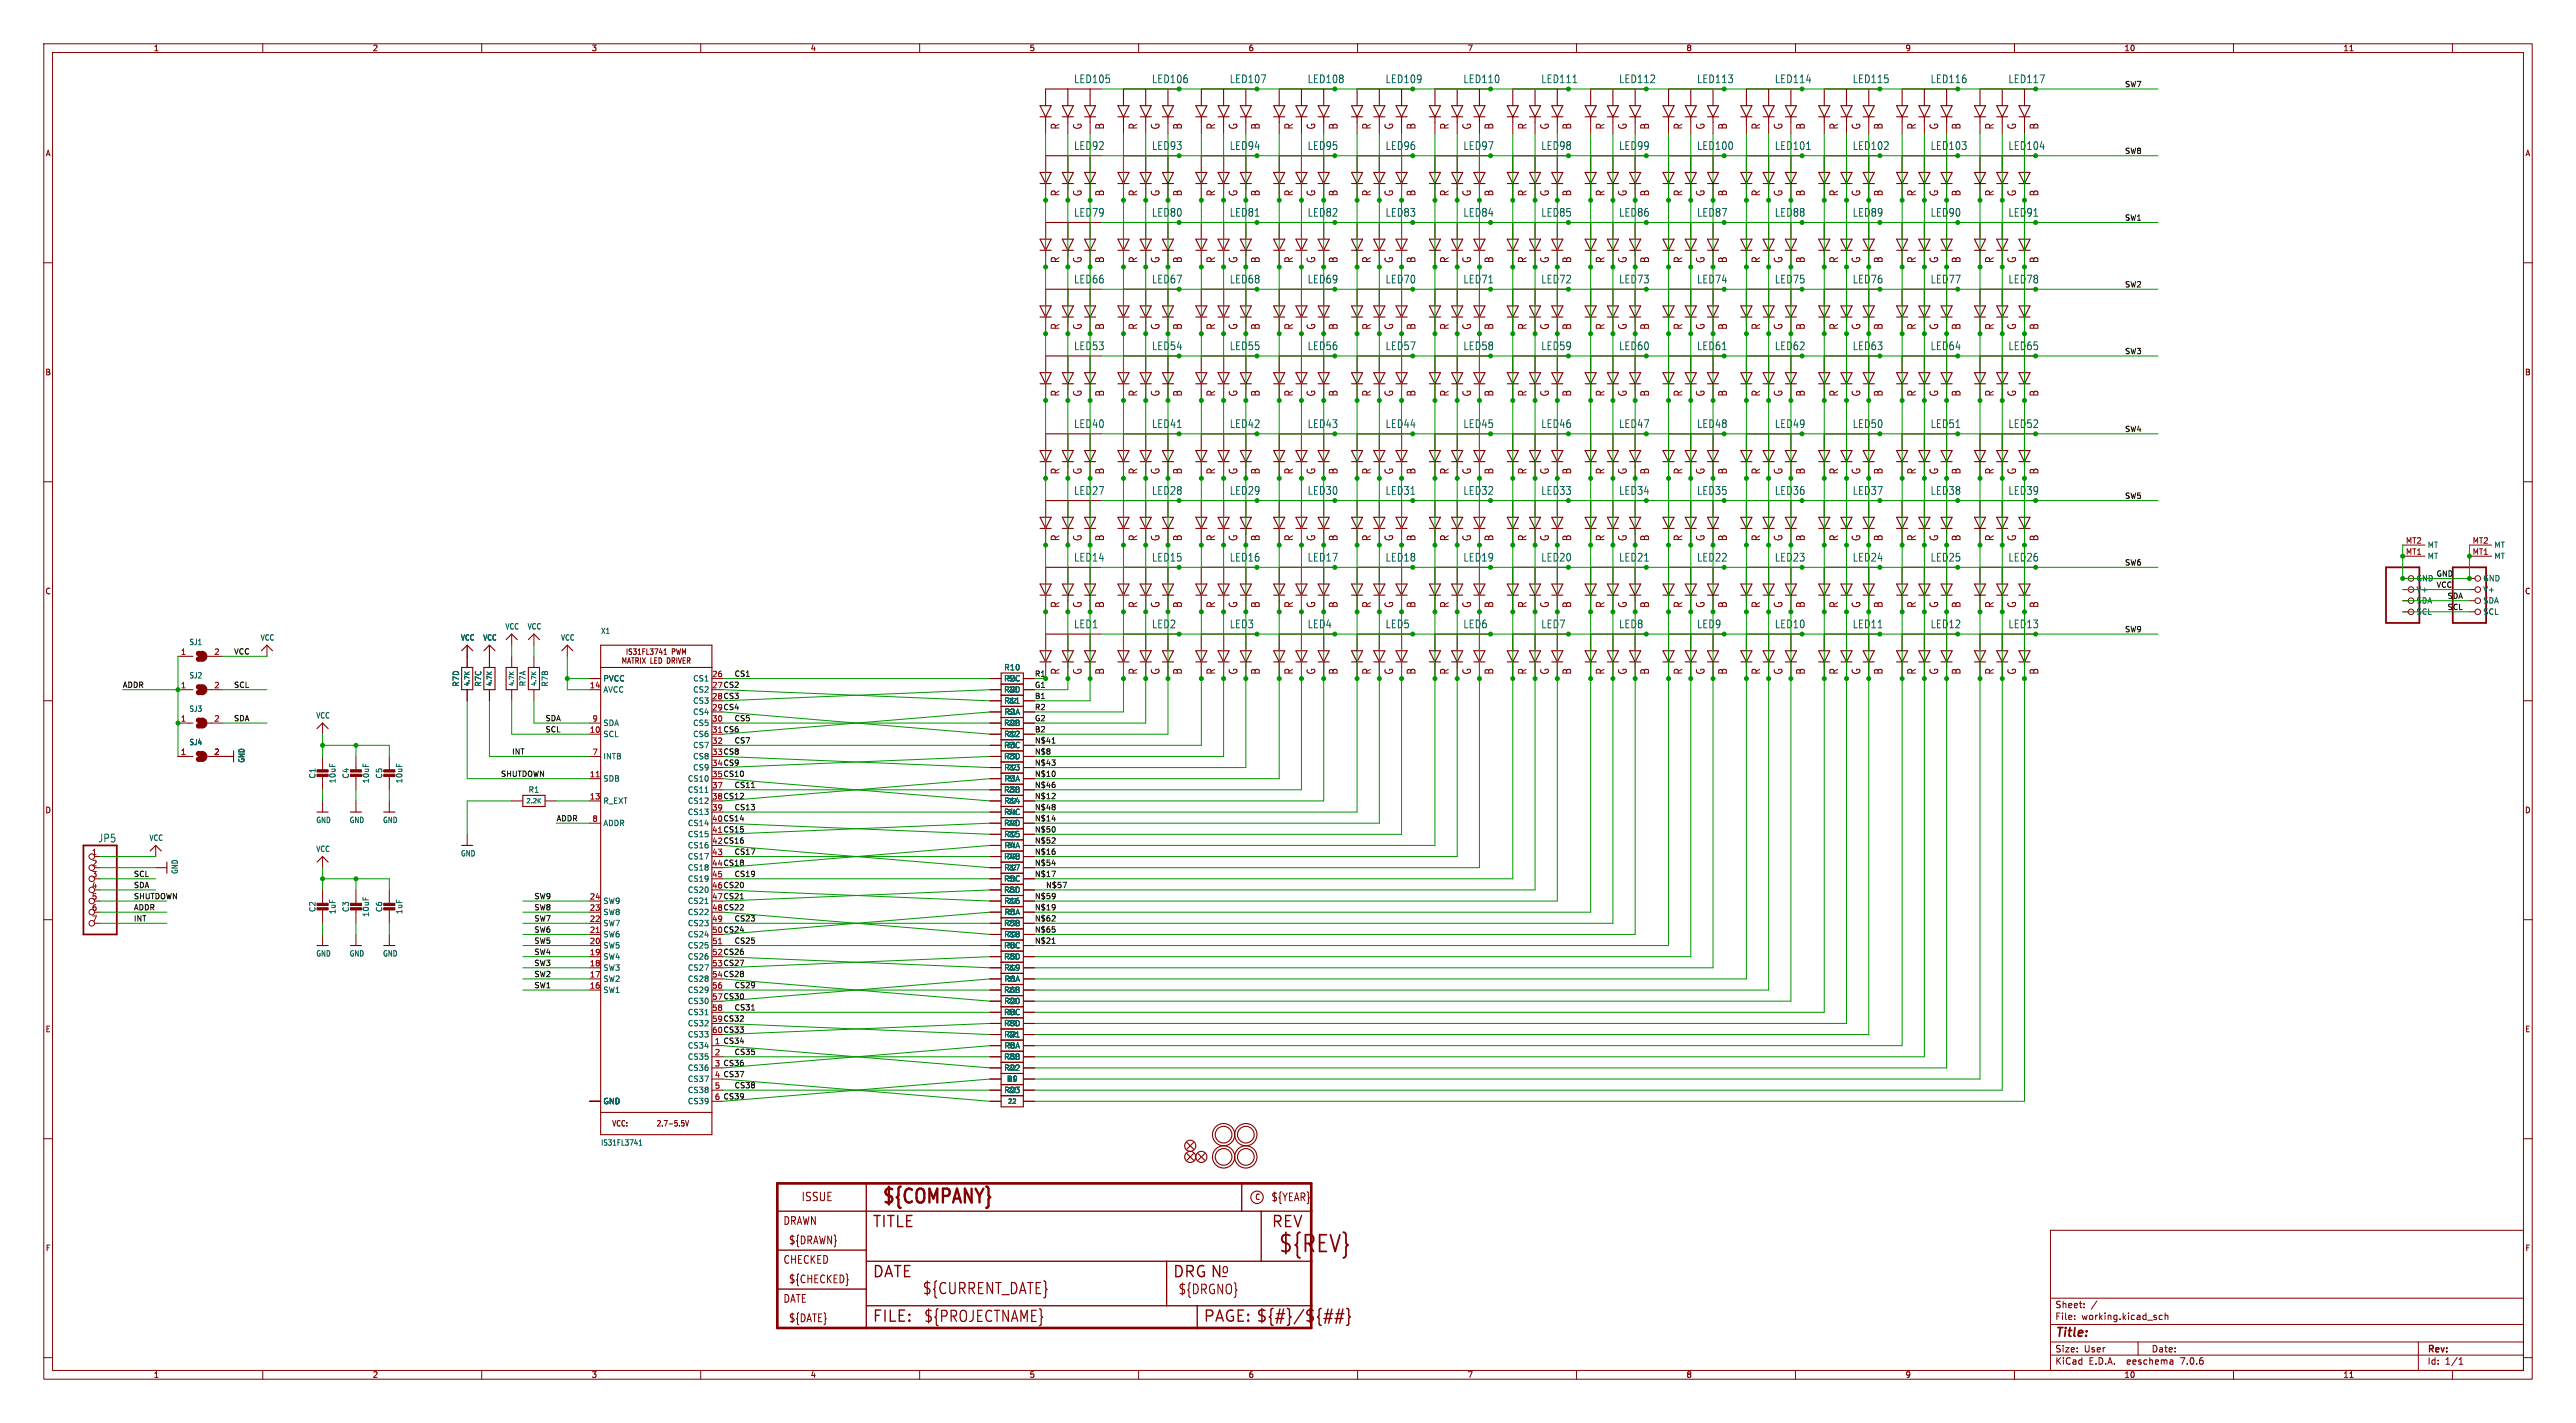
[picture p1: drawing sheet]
<svg xmlns="http://www.w3.org/2000/svg" width="588mm" height="325mm" viewBox="0 0 588 325" stroke-linecap="round" stroke-linejoin="round" font-family="sans-serif">
<defs><g id="words">
<text font-size="5.3" fill="#840000" x="291.8" y="286.5">${REV}</text>
<text font-size="4.4" fill="#840000" x="201.1" y="275.5">${COMPANY}</text>
<g font-size="3.5" fill="#840000">
<text x="199.1" y="280.7">TITLE</text>
<text x="290.2" y="280.7">REV</text>
<text x="199.1" y="292.1">DATE</text>
<text x="267.7" y="292.1">DRG N</text>
<text x="210.5" y="295.9">${CURRENT_DATE}</text>
<text x="199.1" y="302.3">FILE:</text>
<text x="210.8" y="302.2">${PROJECTNAME}</text>
<text x="274.7" y="302.3">PAGE: ${#}/${##}</text>
</g>
<g font-size="3" fill="#840000">
<text x="278.8" y="291.1">o</text>
<text x="268.9" y="295.9">${DRGNO}</text>
</g>
<text font-size="2.8" fill="#840000" x="469.2" y="305.8">Title:</text>
<text font-size="2.7" fill="#840000" x="182.9" y="274.5">ISSUE</text>
<g font-size="2.5" fill="#006464">
<text x="245.2" y="19.2">LED105</text>
<text x="262.9" y="19.2">LED106</text>
<text x="280.7" y="19.2">LED107</text>
<text x="298.5" y="19.2">LED108</text>
<text x="316.3" y="19.2">LED109</text>
<text x="334.1" y="19.2">LED110</text>
<text x="351.8" y="19.2">LED111</text>
<text x="369.6" y="19.2">LED112</text>
<text x="387.4" y="19.2">LED113</text>
<text x="405.2" y="19.2">LED114</text>
<text x="423" y="19.2">LED115</text>
<text x="440.7" y="19.2">LED116</text>
<text x="458.5" y="19.2">LED117</text>
<text x="245.2" y="34.4">LED92</text>
<text x="262.9" y="34.4">LED93</text>
<text x="280.7" y="34.4">LED94</text>
<text x="298.5" y="34.4">LED95</text>
<text x="316.3" y="34.4">LED96</text>
<text x="334.1" y="34.4">LED97</text>
<text x="351.8" y="34.4">LED98</text>
<text x="369.6" y="34.4">LED99</text>
<text x="387.4" y="34.4">LED100</text>
<text x="405.2" y="34.4">LED101</text>
<text x="423" y="34.4">LED102</text>
<text x="440.7" y="34.4">LED103</text>
<text x="458.5" y="34.4">LED104</text>
<text x="245.2" y="49.7">LED79</text>
<text x="262.9" y="49.7">LED80</text>
<text x="280.7" y="49.7">LED81</text>
<text x="298.5" y="49.7">LED82</text>
<text x="316.3" y="49.7">LED83</text>
<text x="334.1" y="49.7">LED84</text>
<text x="351.8" y="49.7">LED85</text>
<text x="369.6" y="49.7">LED86</text>
<text x="387.4" y="49.7">LED87</text>
<text x="405.2" y="49.7">LED88</text>
<text x="423" y="49.7">LED89</text>
<text x="440.7" y="49.7">LED90</text>
<text x="458.5" y="49.7">LED91</text>
<text x="245.2" y="64.9">LED66</text>
<text x="262.9" y="64.9">LED67</text>
<text x="280.7" y="64.9">LED68</text>
<text x="298.5" y="64.9">LED69</text>
<text x="316.3" y="64.9">LED70</text>
<text x="334.1" y="64.9">LED71</text>
<text x="351.8" y="64.9">LED72</text>
<text x="369.6" y="64.9">LED73</text>
<text x="387.4" y="64.9">LED74</text>
<text x="405.2" y="64.9">LED75</text>
<text x="423" y="64.9">LED76</text>
<text x="440.7" y="64.9">LED77</text>
<text x="458.5" y="64.9">LED78</text>
<text x="245.2" y="80.2">LED53</text>
<text x="262.9" y="80.2">LED54</text>
<text x="280.7" y="80.2">LED55</text>
<text x="298.5" y="80.2">LED56</text>
<text x="316.3" y="80.2">LED57</text>
<text x="334.1" y="80.2">LED58</text>
<text x="351.8" y="80.2">LED59</text>
<text x="369.6" y="80.2">LED60</text>
<text x="387.4" y="80.2">LED61</text>
<text x="405.2" y="80.2">LED62</text>
<text x="423" y="80.2">LED63</text>
<text x="440.7" y="80.2">LED64</text>
<text x="458.5" y="80.2">LED65</text>
<text x="245.2" y="97.9">LED40</text>
<text x="262.9" y="97.9">LED41</text>
<text x="280.7" y="97.9">LED42</text>
<text x="298.5" y="97.9">LED43</text>
<text x="316.3" y="97.9">LED44</text>
<text x="334.1" y="97.9">LED45</text>
<text x="351.8" y="97.9">LED46</text>
<text x="369.6" y="97.9">LED47</text>
<text x="387.4" y="97.9">LED48</text>
<text x="405.2" y="97.9">LED49</text>
<text x="423" y="97.9">LED50</text>
<text x="440.7" y="97.9">LED51</text>
<text x="458.5" y="97.9">LED52</text>
<text x="245.2" y="113.2">LED27</text>
<text x="262.9" y="113.2">LED28</text>
<text x="280.7" y="113.2">LED29</text>
<text x="298.5" y="113.2">LED30</text>
<text x="316.3" y="113.2">LED31</text>
<text x="334.1" y="113.2">LED32</text>
<text x="351.8" y="113.2">LED33</text>
<text x="369.6" y="113.2">LED34</text>
<text x="387.4" y="113.2">LED35</text>
<text x="405.2" y="113.2">LED36</text>
<text x="423" y="113.2">LED37</text>
<text x="440.7" y="113.2">LED38</text>
<text x="458.5" y="113.2">LED39</text>
<text x="245.2" y="128.4">LED14</text>
<text x="262.9" y="128.4">LED15</text>
<text x="280.7" y="128.4">LED16</text>
<text x="298.5" y="128.4">LED17</text>
<text x="316.3" y="128.4">LED18</text>
<text x="334.1" y="128.4">LED19</text>
<text x="351.8" y="128.4">LED20</text>
<text x="369.6" y="128.4">LED21</text>
<text x="387.4" y="128.4">LED22</text>
<text x="405.2" y="128.4">LED23</text>
<text x="423" y="128.4">LED24</text>
<text x="440.7" y="128.4">LED25</text>
<text x="458.5" y="128.4">LED26</text>
<text x="245.2" y="143.7">LED1</text>
<text x="262.9" y="143.7">LED2</text>
<text x="280.7" y="143.7">LED3</text>
<text x="298.5" y="143.7">LED4</text>
<text x="316.3" y="143.7">LED5</text>
<text x="334.1" y="143.7">LED6</text>
<text x="351.8" y="143.7">LED7</text>
<text x="369.6" y="143.7">LED8</text>
<text x="387.4" y="143.7">LED9</text>
<text x="405.2" y="143.7">LED10</text>
<text x="423" y="143.7">LED11</text>
<text x="440.7" y="143.7">LED12</text>
<text x="458.5" y="143.7">LED13</text>
<text x="22.4" y="192.5">JP5</text>
</g>
<g font-size="2.5" fill="#840000">
<text x="242.2" y="29.7" transform="rotate(-90 242.2 29.7)">R</text>
<text x="247.3" y="29.7" transform="rotate(-90 247.3 29.7)">G</text>
<text x="252.3" y="29.7" transform="rotate(-90 252.3 29.7)">B</text>
<text x="260" y="29.7" transform="rotate(-90 260 29.7)">R</text>
<text x="265" y="29.7" transform="rotate(-90 265 29.7)">G</text>
<text x="270.1" y="29.7" transform="rotate(-90 270.1 29.7)">B</text>
<text x="277.7" y="29.7" transform="rotate(-90 277.7 29.7)">R</text>
<text x="282.8" y="29.7" transform="rotate(-90 282.8 29.7)">G</text>
<text x="287.9" y="29.7" transform="rotate(-90 287.9 29.7)">B</text>
<text x="295.5" y="29.7" transform="rotate(-90 295.5 29.7)">R</text>
<text x="300.6" y="29.7" transform="rotate(-90 300.6 29.7)">G</text>
<text x="305.7" y="29.7" transform="rotate(-90 305.7 29.7)">B</text>
<text x="313.3" y="29.7" transform="rotate(-90 313.3 29.7)">R</text>
<text x="318.4" y="29.7" transform="rotate(-90 318.4 29.7)">G</text>
<text x="323.5" y="29.7" transform="rotate(-90 323.5 29.7)">B</text>
<text x="331.1" y="29.7" transform="rotate(-90 331.1 29.7)">R</text>
<text x="336.2" y="29.7" transform="rotate(-90 336.2 29.7)">G</text>
<text x="341.2" y="29.7" transform="rotate(-90 341.2 29.7)">B</text>
<text x="348.9" y="29.7" transform="rotate(-90 348.9 29.7)">R</text>
<text x="353.9" y="29.7" transform="rotate(-90 353.9 29.7)">G</text>
<text x="359" y="29.7" transform="rotate(-90 359 29.7)">B</text>
<text x="366.6" y="29.7" transform="rotate(-90 366.6 29.7)">R</text>
<text x="371.7" y="29.7" transform="rotate(-90 371.7 29.7)">G</text>
<text x="376.8" y="29.7" transform="rotate(-90 376.8 29.7)">B</text>
<text x="384.4" y="29.7" transform="rotate(-90 384.4 29.7)">R</text>
<text x="389.5" y="29.7" transform="rotate(-90 389.5 29.7)">G</text>
<text x="394.6" y="29.7" transform="rotate(-90 394.6 29.7)">B</text>
<text x="402.2" y="29.7" transform="rotate(-90 402.2 29.7)">R</text>
<text x="407.3" y="29.7" transform="rotate(-90 407.3 29.7)">G</text>
<text x="412.4" y="29.7" transform="rotate(-90 412.4 29.7)">B</text>
<text x="420" y="29.7" transform="rotate(-90 420 29.7)">R</text>
<text x="425.1" y="29.7" transform="rotate(-90 425.1 29.7)">G</text>
<text x="430.1" y="29.7" transform="rotate(-90 430.1 29.7)">B</text>
<text x="437.8" y="29.7" transform="rotate(-90 437.8 29.7)">R</text>
<text x="442.8" y="29.7" transform="rotate(-90 442.8 29.7)">G</text>
<text x="447.9" y="29.7" transform="rotate(-90 447.9 29.7)">B</text>
<text x="455.5" y="29.7" transform="rotate(-90 455.5 29.7)">R</text>
<text x="460.6" y="29.7" transform="rotate(-90 460.6 29.7)">G</text>
<text x="465.7" y="29.7" transform="rotate(-90 465.7 29.7)">B</text>
<text x="242.2" y="45" transform="rotate(-90 242.2 45)">R</text>
<text x="247.3" y="45" transform="rotate(-90 247.3 45)">G</text>
<text x="252.3" y="45" transform="rotate(-90 252.3 45)">B</text>
<text x="260" y="45" transform="rotate(-90 260 45)">R</text>
<text x="265" y="45" transform="rotate(-90 265 45)">G</text>
<text x="270.1" y="45" transform="rotate(-90 270.1 45)">B</text>
<text x="277.7" y="45" transform="rotate(-90 277.7 45)">R</text>
<text x="282.8" y="45" transform="rotate(-90 282.8 45)">G</text>
<text x="287.9" y="45" transform="rotate(-90 287.9 45)">B</text>
<text x="295.5" y="45" transform="rotate(-90 295.5 45)">R</text>
<text x="300.6" y="45" transform="rotate(-90 300.6 45)">G</text>
<text x="305.7" y="45" transform="rotate(-90 305.7 45)">B</text>
<text x="313.3" y="45" transform="rotate(-90 313.3 45)">R</text>
<text x="318.4" y="45" transform="rotate(-90 318.4 45)">G</text>
<text x="323.5" y="45" transform="rotate(-90 323.5 45)">B</text>
<text x="331.1" y="45" transform="rotate(-90 331.1 45)">R</text>
<text x="336.2" y="45" transform="rotate(-90 336.2 45)">G</text>
<text x="341.2" y="45" transform="rotate(-90 341.2 45)">B</text>
<text x="348.9" y="45" transform="rotate(-90 348.9 45)">R</text>
<text x="353.9" y="45" transform="rotate(-90 353.9 45)">G</text>
<text x="359" y="45" transform="rotate(-90 359 45)">B</text>
<text x="366.6" y="45" transform="rotate(-90 366.6 45)">R</text>
<text x="371.7" y="45" transform="rotate(-90 371.7 45)">G</text>
<text x="376.8" y="45" transform="rotate(-90 376.8 45)">B</text>
<text x="384.4" y="45" transform="rotate(-90 384.4 45)">R</text>
<text x="389.5" y="45" transform="rotate(-90 389.5 45)">G</text>
<text x="394.6" y="45" transform="rotate(-90 394.6 45)">B</text>
<text x="402.2" y="45" transform="rotate(-90 402.2 45)">R</text>
<text x="407.3" y="45" transform="rotate(-90 407.3 45)">G</text>
<text x="412.4" y="45" transform="rotate(-90 412.4 45)">B</text>
<text x="420" y="45" transform="rotate(-90 420 45)">R</text>
<text x="425.1" y="45" transform="rotate(-90 425.1 45)">G</text>
<text x="430.1" y="45" transform="rotate(-90 430.1 45)">B</text>
<text x="437.8" y="45" transform="rotate(-90 437.8 45)">R</text>
<text x="442.8" y="45" transform="rotate(-90 442.8 45)">G</text>
<text x="447.9" y="45" transform="rotate(-90 447.9 45)">B</text>
<text x="455.5" y="45" transform="rotate(-90 455.5 45)">R</text>
<text x="460.6" y="45" transform="rotate(-90 460.6 45)">G</text>
<text x="465.7" y="45" transform="rotate(-90 465.7 45)">B</text>
<text x="242.2" y="60.2" transform="rotate(-90 242.2 60.2)">R</text>
<text x="247.3" y="60.2" transform="rotate(-90 247.3 60.2)">G</text>
<text x="252.3" y="60.2" transform="rotate(-90 252.3 60.2)">B</text>
<text x="260" y="60.2" transform="rotate(-90 260 60.2)">R</text>
<text x="265" y="60.2" transform="rotate(-90 265 60.2)">G</text>
<text x="270.1" y="60.2" transform="rotate(-90 270.1 60.2)">B</text>
<text x="277.7" y="60.2" transform="rotate(-90 277.7 60.2)">R</text>
<text x="282.8" y="60.2" transform="rotate(-90 282.8 60.2)">G</text>
<text x="287.9" y="60.2" transform="rotate(-90 287.9 60.2)">B</text>
<text x="295.5" y="60.2" transform="rotate(-90 295.5 60.2)">R</text>
<text x="300.6" y="60.2" transform="rotate(-90 300.6 60.2)">G</text>
<text x="305.7" y="60.2" transform="rotate(-90 305.7 60.2)">B</text>
<text x="313.3" y="60.2" transform="rotate(-90 313.3 60.2)">R</text>
<text x="318.4" y="60.2" transform="rotate(-90 318.4 60.2)">G</text>
<text x="323.5" y="60.2" transform="rotate(-90 323.5 60.2)">B</text>
<text x="331.1" y="60.2" transform="rotate(-90 331.1 60.2)">R</text>
<text x="336.2" y="60.2" transform="rotate(-90 336.2 60.2)">G</text>
<text x="341.2" y="60.2" transform="rotate(-90 341.2 60.2)">B</text>
<text x="348.9" y="60.2" transform="rotate(-90 348.9 60.2)">R</text>
<text x="353.9" y="60.2" transform="rotate(-90 353.9 60.2)">G</text>
<text x="359" y="60.2" transform="rotate(-90 359 60.2)">B</text>
<text x="366.6" y="60.2" transform="rotate(-90 366.6 60.2)">R</text>
<text x="371.7" y="60.2" transform="rotate(-90 371.7 60.2)">G</text>
<text x="376.8" y="60.2" transform="rotate(-90 376.8 60.2)">B</text>
<text x="384.4" y="60.2" transform="rotate(-90 384.4 60.2)">R</text>
<text x="389.5" y="60.2" transform="rotate(-90 389.5 60.2)">G</text>
<text x="394.6" y="60.2" transform="rotate(-90 394.6 60.2)">B</text>
<text x="402.2" y="60.2" transform="rotate(-90 402.2 60.2)">R</text>
<text x="407.3" y="60.2" transform="rotate(-90 407.3 60.2)">G</text>
<text x="412.4" y="60.2" transform="rotate(-90 412.4 60.2)">B</text>
<text x="420" y="60.2" transform="rotate(-90 420 60.2)">R</text>
<text x="425.1" y="60.2" transform="rotate(-90 425.1 60.2)">G</text>
<text x="430.1" y="60.2" transform="rotate(-90 430.1 60.2)">B</text>
<text x="437.8" y="60.2" transform="rotate(-90 437.8 60.2)">R</text>
<text x="442.8" y="60.2" transform="rotate(-90 442.8 60.2)">G</text>
<text x="447.9" y="60.2" transform="rotate(-90 447.9 60.2)">B</text>
<text x="455.5" y="60.2" transform="rotate(-90 455.5 60.2)">R</text>
<text x="460.6" y="60.2" transform="rotate(-90 460.6 60.2)">G</text>
<text x="465.7" y="60.2" transform="rotate(-90 465.7 60.2)">B</text>
<text x="242.2" y="75.4" transform="rotate(-90 242.2 75.4)">R</text>
<text x="247.3" y="75.4" transform="rotate(-90 247.3 75.4)">G</text>
<text x="252.3" y="75.4" transform="rotate(-90 252.3 75.4)">B</text>
<text x="260" y="75.4" transform="rotate(-90 260 75.4)">R</text>
<text x="265" y="75.4" transform="rotate(-90 265 75.4)">G</text>
<text x="270.1" y="75.4" transform="rotate(-90 270.1 75.4)">B</text>
<text x="277.7" y="75.4" transform="rotate(-90 277.7 75.4)">R</text>
<text x="282.8" y="75.4" transform="rotate(-90 282.8 75.4)">G</text>
<text x="287.9" y="75.4" transform="rotate(-90 287.9 75.4)">B</text>
<text x="295.5" y="75.4" transform="rotate(-90 295.5 75.4)">R</text>
<text x="300.6" y="75.4" transform="rotate(-90 300.6 75.4)">G</text>
<text x="305.7" y="75.4" transform="rotate(-90 305.7 75.4)">B</text>
<text x="313.3" y="75.4" transform="rotate(-90 313.3 75.4)">R</text>
<text x="318.4" y="75.4" transform="rotate(-90 318.4 75.4)">G</text>
<text x="323.5" y="75.4" transform="rotate(-90 323.5 75.4)">B</text>
<text x="331.1" y="75.4" transform="rotate(-90 331.1 75.4)">R</text>
<text x="336.2" y="75.4" transform="rotate(-90 336.2 75.4)">G</text>
<text x="341.2" y="75.4" transform="rotate(-90 341.2 75.4)">B</text>
<text x="348.9" y="75.4" transform="rotate(-90 348.9 75.4)">R</text>
<text x="353.9" y="75.4" transform="rotate(-90 353.9 75.4)">G</text>
<text x="359" y="75.4" transform="rotate(-90 359 75.4)">B</text>
<text x="366.6" y="75.4" transform="rotate(-90 366.6 75.4)">R</text>
<text x="371.7" y="75.4" transform="rotate(-90 371.7 75.4)">G</text>
<text x="376.8" y="75.4" transform="rotate(-90 376.8 75.4)">B</text>
<text x="384.4" y="75.4" transform="rotate(-90 384.4 75.4)">R</text>
<text x="389.5" y="75.4" transform="rotate(-90 389.5 75.4)">G</text>
<text x="394.6" y="75.4" transform="rotate(-90 394.6 75.4)">B</text>
<text x="402.2" y="75.4" transform="rotate(-90 402.2 75.4)">R</text>
<text x="407.3" y="75.4" transform="rotate(-90 407.3 75.4)">G</text>
<text x="412.4" y="75.4" transform="rotate(-90 412.4 75.4)">B</text>
<text x="420" y="75.4" transform="rotate(-90 420 75.4)">R</text>
<text x="425.1" y="75.4" transform="rotate(-90 425.1 75.4)">G</text>
<text x="430.1" y="75.4" transform="rotate(-90 430.1 75.4)">B</text>
<text x="437.8" y="75.4" transform="rotate(-90 437.8 75.4)">R</text>
<text x="442.8" y="75.4" transform="rotate(-90 442.8 75.4)">G</text>
<text x="447.9" y="75.4" transform="rotate(-90 447.9 75.4)">B</text>
<text x="455.5" y="75.4" transform="rotate(-90 455.5 75.4)">R</text>
<text x="460.6" y="75.4" transform="rotate(-90 460.6 75.4)">G</text>
<text x="465.7" y="75.4" transform="rotate(-90 465.7 75.4)">B</text>
<text x="242.2" y="90.7" transform="rotate(-90 242.2 90.7)">R</text>
<text x="247.3" y="90.7" transform="rotate(-90 247.3 90.7)">G</text>
<text x="252.3" y="90.7" transform="rotate(-90 252.3 90.7)">B</text>
<text x="260" y="90.7" transform="rotate(-90 260 90.7)">R</text>
<text x="265" y="90.7" transform="rotate(-90 265 90.7)">G</text>
<text x="270.1" y="90.7" transform="rotate(-90 270.1 90.7)">B</text>
<text x="277.7" y="90.7" transform="rotate(-90 277.7 90.7)">R</text>
<text x="282.8" y="90.7" transform="rotate(-90 282.8 90.7)">G</text>
<text x="287.9" y="90.7" transform="rotate(-90 287.9 90.7)">B</text>
<text x="295.5" y="90.7" transform="rotate(-90 295.5 90.7)">R</text>
<text x="300.6" y="90.7" transform="rotate(-90 300.6 90.7)">G</text>
<text x="305.7" y="90.7" transform="rotate(-90 305.7 90.7)">B</text>
<text x="313.3" y="90.7" transform="rotate(-90 313.3 90.7)">R</text>
<text x="318.4" y="90.7" transform="rotate(-90 318.4 90.7)">G</text>
<text x="323.5" y="90.7" transform="rotate(-90 323.5 90.7)">B</text>
<text x="331.1" y="90.7" transform="rotate(-90 331.1 90.7)">R</text>
<text x="336.2" y="90.7" transform="rotate(-90 336.2 90.7)">G</text>
<text x="341.2" y="90.7" transform="rotate(-90 341.2 90.7)">B</text>
<text x="348.9" y="90.7" transform="rotate(-90 348.9 90.7)">R</text>
<text x="353.9" y="90.7" transform="rotate(-90 353.9 90.7)">G</text>
<text x="359" y="90.7" transform="rotate(-90 359 90.7)">B</text>
<text x="366.6" y="90.7" transform="rotate(-90 366.6 90.7)">R</text>
<text x="371.7" y="90.7" transform="rotate(-90 371.7 90.7)">G</text>
<text x="376.8" y="90.7" transform="rotate(-90 376.8 90.7)">B</text>
<text x="384.4" y="90.7" transform="rotate(-90 384.4 90.7)">R</text>
<text x="389.5" y="90.7" transform="rotate(-90 389.5 90.7)">G</text>
<text x="394.6" y="90.7" transform="rotate(-90 394.6 90.7)">B</text>
<text x="402.2" y="90.7" transform="rotate(-90 402.2 90.7)">R</text>
<text x="407.3" y="90.7" transform="rotate(-90 407.3 90.7)">G</text>
<text x="412.4" y="90.7" transform="rotate(-90 412.4 90.7)">B</text>
<text x="420" y="90.7" transform="rotate(-90 420 90.7)">R</text>
<text x="425.1" y="90.7" transform="rotate(-90 425.1 90.7)">G</text>
<text x="430.1" y="90.7" transform="rotate(-90 430.1 90.7)">B</text>
<text x="437.8" y="90.7" transform="rotate(-90 437.8 90.7)">R</text>
<text x="442.8" y="90.7" transform="rotate(-90 442.8 90.7)">G</text>
<text x="447.9" y="90.7" transform="rotate(-90 447.9 90.7)">B</text>
<text x="455.5" y="90.7" transform="rotate(-90 455.5 90.7)">R</text>
<text x="460.6" y="90.7" transform="rotate(-90 460.6 90.7)">G</text>
<text x="465.7" y="90.7" transform="rotate(-90 465.7 90.7)">B</text>
<text x="242.2" y="108.5" transform="rotate(-90 242.2 108.5)">R</text>
<text x="247.3" y="108.5" transform="rotate(-90 247.3 108.5)">G</text>
<text x="252.3" y="108.5" transform="rotate(-90 252.3 108.5)">B</text>
<text x="260" y="108.5" transform="rotate(-90 260 108.5)">R</text>
<text x="265" y="108.5" transform="rotate(-90 265 108.5)">G</text>
<text x="270.1" y="108.5" transform="rotate(-90 270.1 108.5)">B</text>
<text x="277.7" y="108.5" transform="rotate(-90 277.7 108.5)">R</text>
<text x="282.8" y="108.5" transform="rotate(-90 282.8 108.5)">G</text>
<text x="287.9" y="108.5" transform="rotate(-90 287.9 108.5)">B</text>
<text x="295.5" y="108.5" transform="rotate(-90 295.5 108.5)">R</text>
<text x="300.6" y="108.5" transform="rotate(-90 300.6 108.5)">G</text>
<text x="305.7" y="108.5" transform="rotate(-90 305.7 108.5)">B</text>
<text x="313.3" y="108.5" transform="rotate(-90 313.3 108.5)">R</text>
<text x="318.4" y="108.5" transform="rotate(-90 318.4 108.5)">G</text>
<text x="323.5" y="108.5" transform="rotate(-90 323.5 108.5)">B</text>
<text x="331.1" y="108.5" transform="rotate(-90 331.1 108.5)">R</text>
<text x="336.2" y="108.5" transform="rotate(-90 336.2 108.5)">G</text>
<text x="341.2" y="108.5" transform="rotate(-90 341.2 108.5)">B</text>
<text x="348.9" y="108.5" transform="rotate(-90 348.9 108.5)">R</text>
<text x="353.9" y="108.5" transform="rotate(-90 353.9 108.5)">G</text>
<text x="359" y="108.5" transform="rotate(-90 359 108.5)">B</text>
<text x="366.6" y="108.5" transform="rotate(-90 366.6 108.5)">R</text>
<text x="371.7" y="108.5" transform="rotate(-90 371.7 108.5)">G</text>
<text x="376.8" y="108.5" transform="rotate(-90 376.8 108.5)">B</text>
<text x="384.4" y="108.5" transform="rotate(-90 384.4 108.5)">R</text>
<text x="389.5" y="108.5" transform="rotate(-90 389.5 108.5)">G</text>
<text x="394.6" y="108.5" transform="rotate(-90 394.6 108.5)">B</text>
<text x="402.2" y="108.5" transform="rotate(-90 402.2 108.5)">R</text>
<text x="407.3" y="108.5" transform="rotate(-90 407.3 108.5)">G</text>
<text x="412.4" y="108.5" transform="rotate(-90 412.4 108.5)">B</text>
<text x="420" y="108.5" transform="rotate(-90 420 108.5)">R</text>
<text x="425.1" y="108.5" transform="rotate(-90 425.1 108.5)">G</text>
<text x="430.1" y="108.5" transform="rotate(-90 430.1 108.5)">B</text>
<text x="437.8" y="108.5" transform="rotate(-90 437.8 108.5)">R</text>
<text x="442.8" y="108.5" transform="rotate(-90 442.8 108.5)">G</text>
<text x="447.9" y="108.5" transform="rotate(-90 447.9 108.5)">B</text>
<text x="455.5" y="108.5" transform="rotate(-90 455.5 108.5)">R</text>
<text x="460.6" y="108.5" transform="rotate(-90 460.6 108.5)">G</text>
<text x="465.7" y="108.5" transform="rotate(-90 465.7 108.5)">B</text>
<text x="242.2" y="123.7" transform="rotate(-90 242.2 123.7)">R</text>
<text x="247.3" y="123.7" transform="rotate(-90 247.3 123.7)">G</text>
<text x="252.3" y="123.7" transform="rotate(-90 252.3 123.7)">B</text>
<text x="260" y="123.7" transform="rotate(-90 260 123.7)">R</text>
<text x="265" y="123.7" transform="rotate(-90 265 123.7)">G</text>
<text x="270.1" y="123.7" transform="rotate(-90 270.1 123.7)">B</text>
<text x="277.7" y="123.7" transform="rotate(-90 277.7 123.7)">R</text>
<text x="282.8" y="123.7" transform="rotate(-90 282.8 123.7)">G</text>
<text x="287.9" y="123.7" transform="rotate(-90 287.9 123.7)">B</text>
<text x="295.5" y="123.7" transform="rotate(-90 295.5 123.7)">R</text>
<text x="300.6" y="123.7" transform="rotate(-90 300.6 123.7)">G</text>
<text x="305.7" y="123.7" transform="rotate(-90 305.7 123.7)">B</text>
<text x="313.3" y="123.7" transform="rotate(-90 313.3 123.7)">R</text>
<text x="318.4" y="123.7" transform="rotate(-90 318.4 123.7)">G</text>
<text x="323.5" y="123.7" transform="rotate(-90 323.5 123.7)">B</text>
<text x="331.1" y="123.7" transform="rotate(-90 331.1 123.7)">R</text>
<text x="336.2" y="123.7" transform="rotate(-90 336.2 123.7)">G</text>
<text x="341.2" y="123.7" transform="rotate(-90 341.2 123.7)">B</text>
<text x="348.9" y="123.7" transform="rotate(-90 348.9 123.7)">R</text>
<text x="353.9" y="123.7" transform="rotate(-90 353.9 123.7)">G</text>
<text x="359" y="123.7" transform="rotate(-90 359 123.7)">B</text>
<text x="366.6" y="123.7" transform="rotate(-90 366.6 123.7)">R</text>
<text x="371.7" y="123.7" transform="rotate(-90 371.7 123.7)">G</text>
<text x="376.8" y="123.7" transform="rotate(-90 376.8 123.7)">B</text>
<text x="384.4" y="123.7" transform="rotate(-90 384.4 123.7)">R</text>
<text x="389.5" y="123.7" transform="rotate(-90 389.5 123.7)">G</text>
<text x="394.6" y="123.7" transform="rotate(-90 394.6 123.7)">B</text>
<text x="402.2" y="123.7" transform="rotate(-90 402.2 123.7)">R</text>
<text x="407.3" y="123.7" transform="rotate(-90 407.3 123.7)">G</text>
<text x="412.4" y="123.7" transform="rotate(-90 412.4 123.7)">B</text>
<text x="420" y="123.7" transform="rotate(-90 420 123.7)">R</text>
<text x="425.1" y="123.7" transform="rotate(-90 425.1 123.7)">G</text>
<text x="430.1" y="123.7" transform="rotate(-90 430.1 123.7)">B</text>
<text x="437.8" y="123.7" transform="rotate(-90 437.8 123.7)">R</text>
<text x="442.8" y="123.7" transform="rotate(-90 442.8 123.7)">G</text>
<text x="447.9" y="123.7" transform="rotate(-90 447.9 123.7)">B</text>
<text x="455.5" y="123.7" transform="rotate(-90 455.5 123.7)">R</text>
<text x="460.6" y="123.7" transform="rotate(-90 460.6 123.7)">G</text>
<text x="465.7" y="123.7" transform="rotate(-90 465.7 123.7)">B</text>
<text x="242.2" y="138.9" transform="rotate(-90 242.2 138.9)">R</text>
<text x="247.3" y="138.9" transform="rotate(-90 247.3 138.9)">G</text>
<text x="252.3" y="138.9" transform="rotate(-90 252.3 138.9)">B</text>
<text x="260" y="138.9" transform="rotate(-90 260 138.9)">R</text>
<text x="265" y="138.9" transform="rotate(-90 265 138.9)">G</text>
<text x="270.1" y="138.9" transform="rotate(-90 270.1 138.9)">B</text>
<text x="277.7" y="138.9" transform="rotate(-90 277.7 138.9)">R</text>
<text x="282.8" y="138.9" transform="rotate(-90 282.8 138.9)">G</text>
<text x="287.9" y="138.9" transform="rotate(-90 287.9 138.9)">B</text>
<text x="295.5" y="138.9" transform="rotate(-90 295.5 138.9)">R</text>
<text x="300.6" y="138.9" transform="rotate(-90 300.6 138.9)">G</text>
<text x="305.7" y="138.9" transform="rotate(-90 305.7 138.9)">B</text>
<text x="313.3" y="138.9" transform="rotate(-90 313.3 138.9)">R</text>
<text x="318.4" y="138.9" transform="rotate(-90 318.4 138.9)">G</text>
<text x="323.5" y="138.9" transform="rotate(-90 323.5 138.9)">B</text>
<text x="331.1" y="138.9" transform="rotate(-90 331.1 138.9)">R</text>
<text x="336.2" y="138.9" transform="rotate(-90 336.2 138.9)">G</text>
<text x="341.2" y="138.9" transform="rotate(-90 341.2 138.9)">B</text>
<text x="348.9" y="138.9" transform="rotate(-90 348.9 138.9)">R</text>
<text x="353.9" y="138.9" transform="rotate(-90 353.9 138.9)">G</text>
<text x="359" y="138.9" transform="rotate(-90 359 138.9)">B</text>
<text x="366.6" y="138.9" transform="rotate(-90 366.6 138.9)">R</text>
<text x="371.7" y="138.9" transform="rotate(-90 371.7 138.9)">G</text>
<text x="376.8" y="138.9" transform="rotate(-90 376.8 138.9)">B</text>
<text x="384.4" y="138.9" transform="rotate(-90 384.4 138.9)">R</text>
<text x="389.5" y="138.9" transform="rotate(-90 389.5 138.9)">G</text>
<text x="394.6" y="138.9" transform="rotate(-90 394.6 138.9)">B</text>
<text x="402.2" y="138.9" transform="rotate(-90 402.2 138.9)">R</text>
<text x="407.3" y="138.9" transform="rotate(-90 407.3 138.9)">G</text>
<text x="412.4" y="138.9" transform="rotate(-90 412.4 138.9)">B</text>
<text x="420" y="138.9" transform="rotate(-90 420 138.9)">R</text>
<text x="425.1" y="138.9" transform="rotate(-90 425.1 138.9)">G</text>
<text x="430.1" y="138.9" transform="rotate(-90 430.1 138.9)">B</text>
<text x="437.8" y="138.9" transform="rotate(-90 437.8 138.9)">R</text>
<text x="442.8" y="138.9" transform="rotate(-90 442.8 138.9)">G</text>
<text x="447.9" y="138.9" transform="rotate(-90 447.9 138.9)">B</text>
<text x="455.5" y="138.9" transform="rotate(-90 455.5 138.9)">R</text>
<text x="460.6" y="138.9" transform="rotate(-90 460.6 138.9)">G</text>
<text x="465.7" y="138.9" transform="rotate(-90 465.7 138.9)">B</text>
<text x="242.2" y="154.2" transform="rotate(-90 242.2 154.2)">R</text>
<text x="247.3" y="154.2" transform="rotate(-90 247.3 154.2)">G</text>
<text x="252.3" y="154.2" transform="rotate(-90 252.3 154.2)">B</text>
<text x="260" y="154.2" transform="rotate(-90 260 154.2)">R</text>
<text x="265" y="154.2" transform="rotate(-90 265 154.2)">G</text>
<text x="270.1" y="154.2" transform="rotate(-90 270.1 154.2)">B</text>
<text x="277.7" y="154.2" transform="rotate(-90 277.7 154.2)">R</text>
<text x="282.8" y="154.2" transform="rotate(-90 282.8 154.2)">G</text>
<text x="287.9" y="154.2" transform="rotate(-90 287.9 154.2)">B</text>
<text x="295.5" y="154.2" transform="rotate(-90 295.5 154.2)">R</text>
<text x="300.6" y="154.2" transform="rotate(-90 300.6 154.2)">G</text>
<text x="305.7" y="154.2" transform="rotate(-90 305.7 154.2)">B</text>
<text x="313.3" y="154.2" transform="rotate(-90 313.3 154.2)">R</text>
<text x="318.4" y="154.2" transform="rotate(-90 318.4 154.2)">G</text>
<text x="323.5" y="154.2" transform="rotate(-90 323.5 154.2)">B</text>
<text x="331.1" y="154.2" transform="rotate(-90 331.1 154.2)">R</text>
<text x="336.2" y="154.2" transform="rotate(-90 336.2 154.2)">G</text>
<text x="341.2" y="154.2" transform="rotate(-90 341.2 154.2)">B</text>
<text x="348.9" y="154.2" transform="rotate(-90 348.9 154.2)">R</text>
<text x="353.9" y="154.2" transform="rotate(-90 353.9 154.2)">G</text>
<text x="359" y="154.2" transform="rotate(-90 359 154.2)">B</text>
<text x="366.6" y="154.2" transform="rotate(-90 366.6 154.2)">R</text>
<text x="371.7" y="154.2" transform="rotate(-90 371.7 154.2)">G</text>
<text x="376.8" y="154.2" transform="rotate(-90 376.8 154.2)">B</text>
<text x="384.4" y="154.2" transform="rotate(-90 384.4 154.2)">R</text>
<text x="389.5" y="154.2" transform="rotate(-90 389.5 154.2)">G</text>
<text x="394.6" y="154.2" transform="rotate(-90 394.6 154.2)">B</text>
<text x="402.2" y="154.2" transform="rotate(-90 402.2 154.2)">R</text>
<text x="407.3" y="154.2" transform="rotate(-90 407.3 154.2)">G</text>
<text x="412.4" y="154.2" transform="rotate(-90 412.4 154.2)">B</text>
<text x="420" y="154.2" transform="rotate(-90 420 154.2)">R</text>
<text x="425.1" y="154.2" transform="rotate(-90 425.1 154.2)">G</text>
<text x="430.1" y="154.2" transform="rotate(-90 430.1 154.2)">B</text>
<text x="437.8" y="154.2" transform="rotate(-90 437.8 154.2)">R</text>
<text x="442.8" y="154.2" transform="rotate(-90 442.8 154.2)">G</text>
<text x="447.9" y="154.2" transform="rotate(-90 447.9 154.2)">B</text>
<text x="455.5" y="154.2" transform="rotate(-90 455.5 154.2)">R</text>
<text x="460.6" y="154.2" transform="rotate(-90 460.6 154.2)">G</text>
<text x="465.7" y="154.2" transform="rotate(-90 465.7 154.2)">B</text>
<text x="290.2" y="274.5">${YEAR}</text>
<text x="178.8" y="279.9">DRAWN</text>
<text x="180" y="284.4">${DRAWN}</text>
<text x="178.8" y="288.8">CHECKED</text>
<text x="180" y="293.3">${CHECKED}</text>
<text x="178.8" y="297.7">DATE</text>
<text x="180" y="302.2">${DATE}</text>
</g>
<g font-size="2.1" fill="#840000">
<text x="469.2" y="298.9">Sheet:</text>
<text x="469.2" y="301.6">File:</text>
<text x="475.3" y="301.6">working.kicad_sch</text>
<text x="469.2" y="311.8">KiCad</text>
<text x="469.2" y="309">Size:</text>
<text x="475.9" y="309">User</text>
<text x="476.9" y="311.8">E.D.A.</text>
<text x="485.8" y="311.8">eeschema</text>
<text x="491.2" y="309">Date:</text>
<text x="498.2" y="311.8">7.0.6</text>
<text x="554.2" y="309.2">Rev:</text>
<text x="554.2" y="311.8">Id:</text>
<text x="558.3" y="311.8">1/1</text>
</g>
<g font-size="1.8" fill="#840000">
<text x="35" y="11.9">1</text>
<text x="85" y="11.9">2</text>
<text x="135" y="11.9">3</text>
<text x="185" y="11.9">4</text>
<text x="235" y="11.9">5</text>
<text x="285" y="11.9">6</text>
<text x="335" y="11.9">7</text>
<text x="385" y="11.9">8</text>
<text x="435" y="11.9">9</text>
<text x="485" y="11.9">10</text>
<text x="535" y="11.9">11</text>
<text x="10.3" y="35.9">A</text>
<text x="576.6" y="35.9">A</text>
<text x="10.3" y="85.9">B</text>
<text x="576.5" y="85.9">B</text>
<text x="10.3" y="135.9">C</text>
<text x="576.5" y="135.9">C</text>
<text x="156.1" y="150.7">LED DRIVER</text>
<text x="10.3" y="185.9">D</text>
<text x="576.5" y="185.9">D</text>
<text x="10.3" y="235.9">E</text>
<text x="576.5" y="235.9">E</text>
<text x="139.7" y="257.4">VCC:</text>
<text x="149.8" y="257.4">2.7-5.5V</text>
<text x="286.5" y="274.2">C</text>
<text x="10.3" y="285.9">F</text>
<text x="576.6" y="285.9">F</text>
<text x="35" y="314.8">1</text>
<text x="85" y="314.8">2</text>
<text x="135" y="314.8">3</text>
<text x="185" y="314.8">4</text>
<text x="235" y="314.8">5</text>
<text x="285" y="314.8">6</text>
<text x="335" y="314.8">7</text>
<text x="385" y="314.8">8</text>
<text x="435" y="314.8">9</text>
<text x="485" y="314.8">10</text>
<text x="535" y="314.8">11</text>
</g>
<g font-size="1.8" fill="#a90000">
<text x="549.3" y="124.2">MT2</text>
<text x="564.5" y="124.2">MT2</text>
<text x="549.3" y="126.7">MT1</text>
<text x="564.5" y="126.7">MT1</text>
<text x="41.2" y="149.6">1</text>
<text x="48.8" y="149.6">2</text>
<text x="162.5" y="154.7">26</text>
<text x="41.2" y="157.2">1</text>
<text x="48.8" y="157.2">2</text>
<text x="134.6" y="157.2">14</text>
<text x="41.2" y="164.8">1</text>
<text x="48.8" y="164.8">2</text>
<text x="134.6" y="167.4">10</text>
<text x="135.2" y="164.8">9</text>
<text x="162.5" y="164.8">30</text>
<text x="41.2" y="172.5">1</text>
<text x="48.8" y="172.5">2</text>
<text x="135.2" y="172.5">7</text>
<text x="162.5" y="169.9">32</text>
<text x="134.6" y="177.5">11</text>
<text x="134.6" y="182.6">13</text>
<text x="162.5" y="180.1">37</text>
<text x="162.5" y="185.2">39</text>
<text x="135.2" y="187.7">8</text>
<text x="20.9" y="195.3">1</text>
<text x="20.9" y="197.9">2</text>
<text x="162.5" y="195.3">43</text>
<text x="20.9" y="200.4">3</text>
<text x="20.9" y="202.9">4</text>
<text x="162.5" y="200.4">45</text>
<text x="20.9" y="205.5">5</text>
<text x="20.9" y="208">6</text>
<text x="134.6" y="208">23</text>
<text x="134.6" y="205.5">24</text>
<text x="20.9" y="210.6">7</text>
<text x="134.6" y="215.6">20</text>
<text x="134.6" y="213.1">21</text>
<text x="134.6" y="210.6">22</text>
<text x="162.5" y="210.6">49</text>
<text x="162.5" y="215.6">51</text>
<text x="134.6" y="220.7">18</text>
<text x="134.6" y="218.2">19</text>
<text x="134.6" y="225.8">16</text>
<text x="134.6" y="223.3">17</text>
<text x="162.5" y="225.8">56</text>
<text x="162.5" y="230.9">58</text>
<text x="163.1" y="241">2</text>
<text x="163.1" y="248.7">5</text>
</g>
<g font-size="1.8" fill="#006464">
<text x="554.2" y="125.3">MT</text>
<text x="569.5" y="125.3">MT</text>
<text x="554.2" y="127.9">MT</text>
<text x="569.5" y="127.9">MT</text>
<text x="551.7" y="132.9">GND</text>
<text x="551.7" y="135.5">V+</text>
<text x="566.9" y="132.9">GND</text>
<text x="566.9" y="135.5">V+</text>
<text x="115.3" y="143.9">VCC</text>
<text x="120.4" y="143.9">VCC</text>
<text x="551.7" y="138">SDA</text>
<text x="551.7" y="140.6">SCL</text>
<text x="566.9" y="138">SDA</text>
<text x="566.9" y="140.6">SCL</text>
<text x="43.2" y="147.5">SJ1</text>
<text x="59.4" y="146.5">VCC</text>
<text x="105.1" y="146.5">VCC</text>
<text x="110.2" y="146.5">VCC</text>
<text x="128" y="146.5">VCC</text>
<text x="137.1" y="144.9">X1</text>
<text x="43.2" y="155.1">SJ2</text>
<text x="137.7" y="155.8">PVCC</text>
<text x="158.2" y="155.8">CS1</text>
<text x="229.2" y="155.8">R2C</text>
<text x="229.2" y="153.3">R10</text>
<text x="105" y="156.9" transform="rotate(-90 105 156.9)">R7D</text>
<text x="110.1" y="156.9" transform="rotate(-90 110.1 156.9)">R7C</text>
<text x="120.2" y="156.8" transform="rotate(-90 120.2 156.8)">R7A</text>
<text x="125.3" y="156.9" transform="rotate(-90 125.3 156.9)">R7B</text>
<text x="137.7" y="158.3">AVCC</text>
<text x="158.2" y="158.3">CS2</text>
<text x="158.2" y="160.9">CS3</text>
<text x="229.2" y="158.3">R2D</text>
<text x="229.2" y="160.9">R11</text>
<text x="43.2" y="162.7">SJ3</text>
<text x="72.1" y="164.3">VCC</text>
<text x="137.7" y="166">SDA</text>
<text x="158.2" y="163.4">CS4</text>
<text x="158.2" y="166">CS5</text>
<text x="229.2" y="166">R2B</text>
<text x="229.3" y="163.4">R2A</text>
<text x="43.2" y="170.3">SJ4</text>
<text x="137.7" y="168.5">SCL</text>
<text x="137.7" y="173.6">INTB</text>
<text x="158.2" y="168.5">CS6</text>
<text x="158.2" y="171">CS7</text>
<text x="158.2" y="173.6">CS8</text>
<text x="229.2" y="171">R3C</text>
<text x="229.2" y="173.6">R3D</text>
<text x="229.2" y="168.5">R12</text>
<text x="56" y="174.3" transform="rotate(-90 56 174.3)">GND</text>
<text x="72.2" y="177.9" transform="rotate(-90 72.2 177.9)">C1</text>
<text x="76.8" y="179" transform="rotate(-90 76.8 179)">10uF</text>
<text x="79.9" y="177.9" transform="rotate(-90 79.9 177.9)">C4</text>
<text x="84.4" y="179" transform="rotate(-90 84.4 179)">10uF</text>
<text x="87.5" y="177.9" transform="rotate(-90 87.5 177.9)">C5</text>
<text x="92.1" y="179" transform="rotate(-90 92.1 179)">10uF</text>
<text x="137.7" y="178.7">SDB</text>
<text x="157" y="178.7">CS10</text>
<text x="158.2" y="176.1">CS9</text>
<text x="229.2" y="176.1">R13</text>
<text x="229.3" y="178.7">R3A</text>
<text x="120.6" y="181.2">R1</text>
<text x="137.7" y="183.7">R_EXT</text>
<text x="157" y="181.2">CS11</text>
<text x="157" y="183.7">CS12</text>
<text x="229.2" y="181.2">R3B</text>
<text x="229.2" y="183.7">R14</text>
<text x="72.1" y="188.1">GND</text>
<text x="79.7" y="188.1">GND</text>
<text x="87.3" y="188.1">GND</text>
<text x="137.7" y="188.8">ADDR</text>
<text x="157" y="186.3">CS13</text>
<text x="157" y="188.8">CS14</text>
<text x="157" y="191.4">CS15</text>
<text x="229.2" y="188.8">R4D</text>
<text x="229.2" y="186.3">R4C</text>
<text x="229.2" y="191.4">R15</text>
<text x="34" y="192.2">VCC</text>
<text x="72.1" y="194.7">VCC</text>
<text x="105.1" y="195.7">GND</text>
<text x="157" y="193.9">CS16</text>
<text x="157" y="196.4">CS17</text>
<text x="229.2" y="196.4">R4B</text>
<text x="229.3" y="193.9">R4A</text>
<text x="40.8" y="199.7" transform="rotate(-90 40.8 199.7)">GND</text>
<text x="157" y="199">CS18</text>
<text x="157" y="201.5">CS19</text>
<text x="229.2" y="201.5">R5C</text>
<text x="229.2" y="199">R17</text>
<text x="72.2" y="208.4" transform="rotate(-90 72.2 208.4)">C2</text>
<text x="76.8" y="208.9" transform="rotate(-90 76.8 208.9)">1uF</text>
<text x="79.9" y="208.4" transform="rotate(-90 79.9 208.4)">C3</text>
<text x="84.4" y="209.5" transform="rotate(-90 84.4 209.5)">10uF</text>
<text x="87.5" y="208.4" transform="rotate(-90 87.5 208.4)">C6</text>
<text x="92.1" y="208.9" transform="rotate(-90 92.1 208.9)">1uF</text>
<text x="137.7" y="209.1">SW8</text>
<text x="137.7" y="206.6">SW9</text>
<text x="157" y="204.1">CS20</text>
<text x="157" y="206.6">CS21</text>
<text x="157" y="209.1">CS22</text>
<text x="229.2" y="204.1">R5D</text>
<text x="229.2" y="206.6">R16</text>
<text x="229.3" y="209.1">R5A</text>
<text x="137.7" y="214.2">SW6</text>
<text x="137.7" y="211.7">SW7</text>
<text x="157" y="211.7">CS23</text>
<text x="157" y="214.2">CS24</text>
<text x="229.2" y="211.7">R5B</text>
<text x="229.2" y="214.2">R18</text>
<text x="72.1" y="218.6">GND</text>
<text x="79.7" y="218.6">GND</text>
<text x="87.3" y="218.6">GND</text>
<text x="137.7" y="221.8">SW3</text>
<text x="137.7" y="219.3">SW4</text>
<text x="137.7" y="216.8">SW5</text>
<text x="157" y="216.8">CS25</text>
<text x="157" y="219.3">CS26</text>
<text x="157" y="221.8">CS27</text>
<text x="229.2" y="216.8">R6C</text>
<text x="229.2" y="219.3">R6D</text>
<text x="229.2" y="221.8">R19</text>
<text x="137.7" y="226.9">SW1</text>
<text x="137.7" y="224.4">SW2</text>
<text x="157" y="224.4">CS28</text>
<text x="157" y="226.9">CS29</text>
<text x="229.2" y="226.9">R6B</text>
<text x="229.3" y="224.4">R6A</text>
<text x="157" y="229.5">CS30</text>
<text x="157" y="232">CS31</text>
<text x="229.2" y="232">R8C</text>
<text x="229.2" y="229.5">R20</text>
<text x="157" y="239.6">CS34</text>
<text x="157" y="234.5">CS32</text>
<text x="157" y="237.1">CS33</text>
<text x="229.2" y="234.5">R8D</text>
<text x="229.2" y="237.1">R21</text>
<text x="229.3" y="239.6">R8A</text>
<text x="157" y="242.2">CS35</text>
<text x="157" y="244.7">CS36</text>
<text x="229.2" y="242.2">R8B</text>
<text x="229.2" y="244.7">R22</text>
<text x="157" y="247.2">CS37</text>
<text x="157" y="249.8">CS38</text>
<text x="229.2" y="249.8">R23</text>
<text x="229.8" y="247.2">R9</text>
<text x="137.7" y="252.3">GND</text>
<text x="157" y="252.3">CS39</text>
<text x="137.1" y="261.8">IS31FL3741</text>
</g>
<g font-size="1.8" fill="#0f0f0f">
<text x="162.5" y="157.2">27 CS2</text>
<text x="162.5" y="159.8">28 CS3</text>
<text x="162.5" y="162.3">29 CS4</text>
<text x="162.5" y="167.4">31 CS6</text>
<text x="162.5" y="172.5">33 CS8</text>
<text x="162.5" y="175">34 CS9</text>
<text x="162.5" y="177.5">35 CS10</text>
<text x="162.5" y="182.6">38 CS12</text>
<text x="162.5" y="187.7">40 CS14</text>
<text x="162.5" y="190.2">41 CS15</text>
<text x="162.5" y="192.8">42 CS16</text>
<text x="162.5" y="197.9">44 CS18</text>
<text x="162.5" y="202.9">46 CS20</text>
<text x="162.5" y="205.5">47 CS21</text>
<text x="162.5" y="208">48 CS22</text>
<text x="162.5" y="213.1">50 CS24</text>
<text x="162.5" y="218.2">52 CS26</text>
<text x="162.5" y="220.7">53 CS27</text>
<text x="162.5" y="223.3">54 CS28</text>
<text x="162.5" y="228.3">57 CS30</text>
<text x="162.5" y="233.4">59 CS32</text>
<text x="162.5" y="236">60 CS33</text>
<text x="163.1" y="238.5">1 CS34</text>
<text x="163.1" y="243.6">3 CS36</text>
<text x="163.1" y="246.1">4 CS37</text>
<text x="163.1" y="251.2">6 CS39</text>
</g>
<g font-size="1.7" fill="#0f0f0f">
<text x="485.1" y="20">SW7</text>
<text x="485.1" y="35.2">SW8</text>
<text x="485.1" y="50.5">SW1</text>
<text x="485.1" y="65.7">SW2</text>
<text x="485.1" y="80.9">SW3</text>
<text x="485.1" y="98.7">SW4</text>
<text x="485.1" y="114">SW5</text>
<text x="485.1" y="129.2">SW6</text>
<text x="556.3" y="131.7">GND</text>
<text x="556.3" y="134.3">VCC</text>
<text x="558.8" y="136.8">SDA</text>
<text x="558.8" y="139.4">SCL</text>
<text x="53.3" y="149.5">VCC</text>
<text x="485.1" y="144.4">SW9</text>
<text x="167.6" y="154.6">CS1</text>
<text x="236.2" y="154.6">R1</text>
<text x="27.9" y="157.1">ADDR</text>
<text x="53.3" y="157.1">SCL</text>
<text x="236.2" y="159.7">B1</text>
<text x="236.2" y="157.1">G1</text>
<text x="53.3" y="164.8">SDA</text>
<text x="124.5" y="167.3">SCL</text>
<text x="124.5" y="164.8">SDA</text>
<text x="167.6" y="164.8">CS5</text>
<text x="236.2" y="164.8">G2</text>
<text x="236.2" y="162.2">R2</text>
<text x="236.2" y="167.3">B2</text>
<text x="116.8" y="172.4">INT</text>
<text x="167.6" y="169.8">CS7</text>
<text x="236.2" y="172.4">N$8</text>
<text x="236.2" y="169.8">N$41</text>
<text x="114.3" y="177.5">SHUTDOWN</text>
<text x="167.6" y="180">CS11</text>
<text x="236.2" y="180">N$46</text>
<text x="236.2" y="177.5">N$10</text>
<text x="236.2" y="174.9">N$43</text>
<text x="167.6" y="185.1">CS13</text>
<text x="236.2" y="185.1">N$48</text>
<text x="236.2" y="182.5">N$12</text>
<text x="127" y="187.6">ADDR</text>
<text x="236.2" y="187.6">N$14</text>
<text x="236.2" y="190.2">N$50</text>
<text x="167.6" y="195.2">CS17</text>
<text x="236.2" y="195.2">N$16</text>
<text x="236.2" y="192.7">N$52</text>
<text x="236.2" y="197.8">N$54</text>
<text x="30.5" y="200.3">SCL</text>
<text x="30.5" y="202.9">SDA</text>
<text x="167.6" y="200.3">CS19</text>
<text x="236.2" y="200.3">N$17</text>
<text x="238.8" y="202.9">N$57</text>
<text x="30.5" y="207.9">ADDR</text>
<text x="30.5" y="205.4">SHUTDOWN</text>
<text x="121.9" y="207.9">SW8</text>
<text x="121.9" y="205.4">SW9</text>
<text x="236.2" y="205.4">N$59</text>
<text x="236.2" y="207.9">N$19</text>
<text x="30.5" y="210.5">INT</text>
<text x="121.9" y="210.5">SW7</text>
<text x="121.9" y="213">SW6</text>
<text x="121.9" y="215.6">SW5</text>
<text x="167.6" y="215.6">CS25</text>
<text x="167.6" y="210.5">CS23</text>
<text x="236.2" y="210.5">N$62</text>
<text x="236.2" y="215.6">N$21</text>
<text x="236.2" y="213">N$65</text>
<text x="121.9" y="220.6">SW3</text>
<text x="121.9" y="218.1">SW4</text>
<text x="121.9" y="225.7">SW1</text>
<text x="121.9" y="223.2">SW2</text>
<text x="167.6" y="225.7">CS29</text>
<text x="167.6" y="230.8">CS31</text>
<text x="167.6" y="241">CS35</text>
<text x="167.6" y="248.6">CS38</text>
</g>
<g font-size="1.4" fill="#006464">
<text x="230" y="155.8">51</text>
<text x="107.5" y="156.9" transform="rotate(-90 107.5 156.9)">4.7K</text>
<text x="112.6" y="156.9" transform="rotate(-90 112.6 156.9)">4.7K</text>
<text x="117.7" y="156.9" transform="rotate(-90 117.7 156.9)">4.7K</text>
<text x="122.7" y="156.9" transform="rotate(-90 122.7 156.9)">4.7K</text>
<text x="230" y="160.8">22</text>
<text x="230" y="158.3">22</text>
<text x="230" y="165.9">22</text>
<text x="230" y="163.4">51</text>
<text x="230" y="171">51</text>
<text x="230" y="173.5">22</text>
<text x="230" y="168.5">22</text>
<text x="230" y="178.6">51</text>
<text x="230" y="176.1">22</text>
<text x="120" y="183.7">2.2K</text>
<text x="230" y="181.2">22</text>
<text x="230" y="183.7">22</text>
<text x="230" y="191.3">22</text>
<text x="230" y="188.8">22</text>
<text x="230" y="186.2">51</text>
<text x="230" y="196.4">22</text>
<text x="230" y="193.9">51</text>
<text x="230" y="201.5">51</text>
<text x="230" y="198.9">22</text>
<text x="230" y="204">22</text>
<text x="230" y="209.1">51</text>
<text x="230" y="206.6">22</text>
<text x="230" y="211.6">22</text>
<text x="230" y="214.2">22</text>
<text x="230" y="216.7">51</text>
<text x="230" y="219.3">22</text>
<text x="230" y="221.8">22</text>
<text x="230" y="224.3">51</text>
<text x="230" y="226.9">22</text>
<text x="230" y="229.4">22</text>
<text x="230" y="232">51</text>
<text x="230" y="239.6">51</text>
<text x="230" y="237">22</text>
<text x="230" y="234.5">22</text>
<text x="230" y="242.1">22</text>
<text x="230" y="244.7">22</text>
<text x="230" y="247.2">51</text>
<text x="230" y="249.7">22</text>
<text x="230" y="252.3">22</text>
</g>
</g></defs>
<g fill="none" stroke="#840000" stroke-width=".23">
<path d="M10 10h568.2v304.9h-568.2zM12 12h564.2v300.9h-564.2zM60 10v2M110 10v2M160 10v2M210 10v2M260 10v2M310 10v2M360 10v2M410 10v2M460 10v2M510 10v2"/>
<path d="M536.6 11.6h.7M560 10v2M238.8 27.9v2.6M243.8 27.9v2.6M248.9 35.6h2.6M248.9 20.3h2.6M248.9 27.9v2.6M256.5 27.9v2.6M261.6 27.9v2.6M266.7 35.6h2.5M266.7 20.3h2.5M266.7 27.9v2.6"/>
<path d="M274.3 27.9v2.6M279.4 27.9v2.6M284.5 35.6h2.5M284.5 20.3h2.5M284.5 27.9v2.6M292.1 27.9v2.6M297.2 27.9v2.6M302.3 35.6h2.5M302.3 20.3h2.5M302.3 27.9v2.6M309.9 27.9v2.6M315 27.9v2.6"/>
<path d="M320 35.6h2.6M320 20.3h2.6M320 27.9v2.6M327.7 27.9v2.6M332.7 27.9v2.6M337.8 35.6h2.6M337.8 27.9v2.6M337.8 20.3h2.6M345.4 27.9v2.6M350.5 27.9v2.6M355.6 35.6h2.5M355.6 20.3h2.5"/>
<path d="M355.6 27.9v2.6M363.2 27.9v2.6M368.3 27.9v2.6M373.4 35.6h2.5M373.4 20.3h2.5M373.4 27.9v2.6M381 27.9v2.6M386.1 27.9v2.6M391.2 35.6h2.5M391.2 20.3h2.5M391.2 27.9v2.6M398.8 27.9v2.6"/>
<path d="M403.9 27.9v2.6M408.9 35.6h2.6M408.9 20.3h2.6M408.9 27.9v2.6M416.6 27.9v2.6M421.6 27.9v2.6M426.7 27.9v2.6M426.7 35.6h2.6M426.7 20.3h2.6M434.3 27.9v2.6M439.4 27.9v2.6M444.5 35.6h2.5"/>
<path d="M444.5 20.3h2.5M444.5 27.9v2.6M452.1 27.9v2.6M457.2 27.9v2.6M462.3 35.6h2.5M462.3 20.3h2.5M462.3 27.9v2.6M10 60h2M238.8 43.2v2.5M238.8 58.4v2.6M243.8 43.2v2.5M243.8 58.4v2.6"/>
<path d="M248.9 50.8h2.6M248.9 43.2v2.5M248.9 58.4v2.6M256.5 43.2v2.5M256.5 58.4v2.6M261.6 43.2v2.5M261.6 58.4v2.6M266.7 50.8h2.5M266.7 43.2v2.5M266.7 58.4v2.6M274.3 43.2v2.5M274.3 58.4v2.6"/>
<path d="M279.4 43.2v2.5M279.4 58.4v2.6M284.5 50.8h2.5M284.5 43.2v2.5M284.5 58.4v2.6M292.1 43.2v2.5M292.1 58.4v2.6M297.2 43.2v2.5M297.2 58.4v2.6M302.3 50.8h2.5M302.3 43.2v2.5M302.3 58.4v2.6"/>
<path d="M309.9 43.2v2.5M309.9 58.4v2.6M315 43.2v2.5M315 58.4v2.6M320 50.8h2.6M320 43.2v2.5M320 58.4v2.6M327.7 43.2v2.5M327.7 58.4v2.6M332.7 43.2v2.5M332.7 58.4v2.6M337.8 43.2v2.5"/>
<path d="M337.8 58.4v2.6M337.8 50.8h2.6M345.4 43.2v2.5M345.4 58.4v2.6M350.5 43.2v2.5M350.5 58.4v2.6M355.6 50.8h2.5M355.6 43.2v2.5M355.6 58.4v2.6M363.2 43.2v2.5M363.2 58.4v2.6M368.3 43.2v2.5"/>
<path d="M368.3 58.4v2.6M373.4 50.8h2.5M373.4 43.2v2.5M373.4 58.4v2.6M381 43.2v2.5M381 58.4v2.6M386.1 43.2v2.5M386.1 58.4v2.6M391.2 50.8h2.5M391.2 43.2v2.5M391.2 58.4v2.6M398.8 43.2v2.5"/>
<path d="M398.8 58.4v2.6M403.9 43.2v2.5M403.9 58.4v2.6M408.9 50.8h2.6M408.9 43.2v2.5M408.9 58.4v2.6M416.6 43.2v2.5M416.6 58.4v2.6M421.6 43.2v2.5M421.6 58.4v2.6M426.7 43.2v2.5M426.7 58.4v2.6"/>
<path d="M426.7 50.8h2.6M434.3 43.2v2.5M434.3 58.4v2.6M439.4 43.2v2.5M439.4 58.4v2.6M444.5 50.8h2.5M444.5 43.2v2.5M444.5 58.4v2.6M452.1 43.2v2.5M452.1 58.4v2.6M457.2 43.2v2.5M457.2 58.4v2.6"/>
<path d="M462.3 43.2v2.5M462.3 58.4v2.6M462.3 50.8h2.5M576.2 60h2M238.8 73.7v2.5M243.8 73.7v2.5M248.9 66h2.6M248.9 73.7v2.5M256.5 73.7v2.5M261.6 73.7v2.5M266.7 66h2.5M266.7 73.7v2.5"/>
<path d="M274.3 73.7v2.5M279.4 73.7v2.5M284.5 73.7v2.5M284.5 66h2.5M292.1 73.7v2.5M297.2 73.7v2.5M302.3 73.7v2.5M302.3 66h2.5M309.9 73.7v2.5M315 73.7v2.5M320 73.7v2.5M320 66h2.6"/>
<path d="M327.7 73.7v2.5M332.7 73.7v2.5M337.8 73.7v2.5M337.8 66h2.6M345.4 73.7v2.5M350.5 73.7v2.5M355.6 73.7v2.5M355.6 66h2.5M363.2 73.7v2.5M368.3 73.7v2.5M373.4 73.7v2.5M373.4 66h2.5"/>
<path d="M381 73.7v2.5M386.1 73.7v2.5M391.2 66h2.5M391.2 73.7v2.5M398.8 73.7v2.5M403.9 73.7v2.5M408.9 66h2.6M408.9 73.7v2.5M416.6 73.7v2.5M421.6 73.7v2.5M426.7 73.7v2.5M426.7 66h2.6"/>
<path d="M434.3 73.7v2.5M439.4 73.7v2.5M444.5 73.7v2.5M444.5 66h2.5M452.1 73.7v2.5M457.2 73.7v2.5M462.3 73.7v2.5M462.3 66h2.5M238.8 88.9v2.5M243.8 88.9v2.5M248.9 88.9v2.5M248.9 99.1h2.6"/>
<path d="M248.9 81.3h2.6M256.5 88.9v2.5M261.6 88.9v2.5M266.7 99.1h2.5M266.7 88.9v2.5M266.7 81.3h2.5M274.3 88.9v2.5M279.4 88.9v2.5M284.5 88.9v2.5M284.5 99.1h2.5M284.5 81.3h2.5M292.1 88.9v2.5"/>
<path d="M297.2 88.9v2.5M302.3 88.9v2.5M302.3 99.1h2.5M302.3 81.3h2.5M309.9 88.9v2.5M315 88.9v2.5M320 88.9v2.5M320 99.1h2.6M320 81.3h2.6M327.7 88.9v2.5M332.7 88.9v2.5M337.8 88.9v2.5"/>
<path d="M337.8 99.1h2.6M337.8 81.3h2.6M345.4 88.9v2.5M350.5 88.9v2.5M355.6 88.9v2.5M355.6 99.1h2.5M355.6 81.3h2.5M363.2 88.9v2.5M368.3 88.9v2.5M373.4 88.9v2.5M373.4 99.1h2.5M373.4 81.3h2.5"/>
<path d="M381 88.9v2.5M386.1 88.9v2.5M391.2 99.1h2.5M391.2 81.3h2.5M391.2 88.9v2.5M398.8 88.9v2.5M403.9 88.9v2.5M408.9 99.1h2.6M408.9 81.3h2.6M408.9 88.9v2.5M416.6 88.9v2.5M421.6 88.9v2.5"/>
<path d="M426.7 88.9v2.5M426.7 99.1h2.6M426.7 81.3h2.6M434.3 88.9v2.5M439.4 88.9v2.5M444.5 88.9v2.5M444.5 99.1h2.5M444.5 81.3h2.5M452.1 88.9v2.5M457.2 88.9v2.5M462.3 88.9v2.5M462.3 99.1h2.5"/>
<path d="M462.3 81.3h2.5M10 110h2M238.8 106.7v2.5M243.8 106.7v2.5M248.9 114.3h2.6M248.9 106.7v2.5M256.5 106.7v2.5M261.6 106.7v2.5M266.7 114.3h2.5M266.7 106.7v2.5M274.3 106.7v2.5M279.4 106.7v2.5"/>
<path d="M284.5 114.3h2.5M284.5 106.7v2.5M292.1 106.7v2.5M297.2 106.7v2.5M302.3 114.3h2.5M302.3 106.7v2.5M309.9 106.7v2.5M315 106.7v2.5M320 114.3h2.6M320 106.7v2.5M327.7 106.7v2.5M332.7 106.7v2.5"/>
<path d="M337.8 114.3h2.6M337.8 106.7v2.5M345.4 106.7v2.5M350.5 106.7v2.5M355.6 114.3h2.5M355.6 106.7v2.5M363.2 106.7v2.5M368.3 106.7v2.5M373.4 114.3h2.5M373.4 106.7v2.5M381 106.7v2.5M386.1 106.7v2.5"/>
<path d="M391.2 114.3h2.5M391.2 106.7v2.5M398.8 106.7v2.5M403.9 106.7v2.5M408.9 114.3h2.6M408.9 106.7v2.5M416.6 106.7v2.5M421.6 106.7v2.5M426.7 114.3h2.6M426.7 106.7v2.5M434.3 106.7v2.5M439.4 106.7v2.5"/>
<path d="M444.5 114.3h2.5M444.5 106.7v2.5M452.1 106.7v2.5M457.2 106.7v2.5M462.3 114.3h2.5M462.3 106.7v2.5M576.2 110h2M238.8 121.9v2.6M238.8 137.2v2.5M243.8 121.9v2.6M243.8 137.2v2.5M248.9 121.9v2.6"/>
<path d="M248.9 137.2v2.5M248.9 129.5h2.6M256.5 121.9v2.6M256.5 137.2v2.5M261.6 121.9v2.6M261.6 137.2v2.5M266.7 121.9v2.6M266.7 137.2v2.5M266.7 129.5h2.5M274.3 121.9v2.6M274.3 137.2v2.5M279.4 121.9v2.6"/>
<path d="M279.4 137.2v2.5M284.5 121.9v2.6M284.5 137.2v2.5M284.5 129.5h2.5M292.1 121.9v2.6M292.1 137.2v2.5M297.2 121.9v2.6M297.2 137.2v2.5M302.3 121.9v2.6M302.3 137.2v2.5M302.3 129.5h2.5M309.9 121.9v2.6"/>
<path d="M309.9 137.2v2.5M315 121.9v2.6M315 137.2v2.5M320 121.9v2.6M320 137.2v2.5M320 129.5h2.6M327.7 121.9v2.6M327.7 137.2v2.5M332.7 121.9v2.6M332.7 137.2v2.5M337.8 121.9v2.6M337.8 137.2v2.5"/>
<path d="M337.8 129.5h2.6M345.4 121.9v2.6M345.4 137.2v2.5M350.5 121.9v2.6M350.5 137.2v2.5M355.6 121.9v2.6M355.6 137.2v2.5M355.6 129.5h2.5M363.2 121.9v2.6M363.2 137.2v2.5M368.3 121.9v2.6M368.3 137.2v2.5"/>
<path d="M373.4 121.9v2.6M373.4 137.2v2.5M373.4 129.5h2.5M381 121.9v2.6M381 137.2v2.5M386.1 121.9v2.6M386.1 137.2v2.5M391.2 121.9v2.6M391.2 137.2v2.5M391.2 129.5h2.5M398.8 121.9v2.6M398.8 137.2v2.5"/>
<path d="M403.9 121.9v2.6M403.9 137.2v2.5M408.9 121.9v2.6M408.9 137.2v2.5M408.9 129.5h2.6M416.6 121.9v2.6M416.6 137.2v2.5M421.6 121.9v2.6M421.6 137.2v2.5M426.7 121.9v2.6M426.7 137.2v2.5M426.7 129.5h2.6"/>
<path d="M434.3 121.9v2.6M434.3 137.2v2.5M439.4 121.9v2.6M439.4 137.2v2.5M444.5 121.9v2.6M444.5 137.2v2.5M444.5 129.5h2.5M452.1 121.9v2.6M452.1 137.2v2.5M457.2 121.9v2.6M457.2 137.2v2.5M462.3 121.9v2.6"/>
<path d="M462.3 137.2v2.5M462.3 129.5h2.5M548.6 132.1h1.3M548.6 134.6h1.3M548.6 137.2h1.3M548.6 139.7h1.3M548.6 124.5h5.1M548.6 127h5.1M563.9 132.1h1.2M563.9 134.6h1.2M563.9 137.2h1.2M563.9 139.7h1.2"/>
<path d="M563.9 124.5h5.1M563.9 127h5.1M10 160h2M40.6 157.5h3.5M40.6 149.9h3.5M47.4 157.5h3.4M47.4 149.9h3.4M61 147.3v2.6M106.7 147.3v5.1M106.7 157.5v2.5M111.8 147.3v5.1M111.8 157.5v2.5"/>
<path d="M116.8 144.8v2.5M116.8 149.9v2.5M116.8 157.5v2.5M121.9 144.8v2.5M121.9 149.9v2.5M121.9 157.5v2.5M129.5 147.3v2.6M134.6 157.5h2.6M134.6 154.9h2.6M142.2 151.5v-1.3l.4 .9 .3-.9v1.3M143.2 148.1v1.3M143.3 151.5l.3-1.3 .4 1.3"/>
<path d="M143.4 151.1h.5M144.2 150.2h.6M144.3 148.2l-.6 .1a.51 .51 0 0 0 .5 .6v.5h-.6M144.5 150.2v1.3M144.6 148.1h.7l-.4 .5 .3 .2v.5l-.1 .1-.5-.1M145.2 150.9l.5-.1v-.5l-.5-.1v1.3M145.4 150.9l.4 .6M145.7 149.4h.6M145.7 148.5l.3-.4v1.3M146.3 150.2v1.3M146.7 150.2l.7 1.3M146.8 148.8h.3"/>
<path d="M147.3 148.1h-.5v1.3M147.4 150.2l-.7 1.3M147.7 148.1v1.3h.5M148.5 148.1h.6l-.3 .5 .3 .2v.5l-.2 .1-.4-.1M148.6 150.2v1.3h.5M149.5 148.1h.7l-.4 1.3M149.5 150.8h.4M150 150.2h-.5v1.3h.5M150.5 150.2a.64 .64 0 0 1 .6 .6 .64 .64 0 0 1-.6 .7zM150.8 148.1l-.2 .9h.6M151.1 148.6v.8M151.6 149.4h.6"/>
<path d="M151.6 148.5l.3-.4v1.3M152.4 150.2a.64 .64 0 0 1 .6 .6 .64 .64 0 0 1-.6 .7zM153.5 150.9l.5-.1v-.5l-.5-.1v1.3M153.5 148.8h.5v-.6l-.5-.1v1.3M153.7 150.9l.4 .6M154.5 148.1l.2 1.3 .2-.9 .3 .9 .2-1.3M154.5 150.2v1.3M154.9 150.2l.4 1.3 .3-1.3M155.8 149.4v-1.3l.4 1 .3-1v1.3M156 150.2v1.3h.5M157 150.2v1.3M157.2 150.9l.4 .6"/>
<path d="M162.6 154.9h2.5M226.1 157.5h2.5M226.1 154.9h2.5M233.7 157.5h2.5M233.7 154.9h2.5M238.8 152.4v2.5M243.8 152.4v2.5M248.9 152.4v2.5M248.9 144.8h2.6M256.5 152.4v2.5M261.6 152.4v2.5M266.7 152.4v2.5"/>
<path d="M266.7 144.8h2.5M274.3 152.4v2.5M279.4 152.4v2.5M284.5 152.4v2.5M284.5 144.8h2.5M292.1 152.4v2.5M297.2 152.4v2.5M302.3 152.4v2.5M302.3 144.8h2.5M309.9 152.4v2.5M315 152.4v2.5M320 152.4v2.5"/>
<path d="M320 144.8h2.6M327.7 152.4v2.5M332.7 152.4v2.5M337.8 152.4v2.5M337.8 144.8h2.6M345.4 152.4v2.5M350.5 152.4v2.5M355.6 152.4v2.5M355.6 144.8h2.5M363.2 152.4v2.5M368.3 152.4v2.5M373.4 152.4v2.5"/>
<path d="M373.4 144.8h2.5M381 152.4v2.5M386.1 152.4v2.5M391.2 152.4v2.5M391.2 144.8h2.5M398.8 152.4v2.5M403.9 152.4v2.5M408.9 152.4v2.5M408.9 144.8h2.6M416.6 152.4v2.5M421.6 152.4v2.5M426.7 152.4v2.5"/>
<path d="M426.7 144.8h2.6M434.3 152.4v2.5M439.4 152.4v2.5M444.5 152.4v2.5M444.5 144.8h2.5M452.1 152.4v2.5M457.2 152.4v2.5M462.3 152.4v2.5M462.3 144.8h2.5M576.2 160h2M40.6 165.1h3.5M40.6 172.7h3.5"/>
<path d="M47.4 165.1h3.4M47.4 172.7h5.9M73.7 165.1v2.5M73.7 172.7v3.3M73.7 177v3.3M81.3 172.7v3.3M81.3 177v3.3M88.9 172.7v3.3M88.9 177v3.3M134.6 167.6h2.6M134.6 177.8h2.6M134.6 165.1h2.6"/>
<path d="M134.6 172.7h2.6M162.6 165.1h2.5M162.6 170.2h2.5M226.1 160h2.5M226.1 167.6h2.5M226.1 177.8h2.5M226.1 165.1h2.5M226.1 170.2h2.5M226.1 172.7h2.5M226.1 175.3h2.5M226.1 162.6h2.5M233.7 160h2.5"/>
<path d="M233.7 167.6h2.5M233.7 177.8h2.5M233.7 165.1h2.5M233.7 170.2h2.5M233.7 172.7h2.5M233.7 175.3h2.5M233.7 162.6h2.5M21.6 195.6h1.3M21.6 198.1h1.3M35.6 198.1h2.5M35.6 193v2.6M73.7 182.9v2.5"/>
<path d="M73.7 195.6v2.5M81.3 182.9v2.5M88.9 182.9v2.5M106.7 190.5v2.5M116.8 182.9h2.6M124.5 182.9h2.5M134.6 182.9h2.6M134.6 188h2.6M162.6 180.3h2.5M162.6 185.4h2.5M162.6 195.6h2.5M226.1 182.9h2.5"/>
<path d="M226.1 180.3h2.5M226.1 185.4h2.5M226.1 195.6h2.5M226.1 188h2.5M226.1 198.1h2.5M226.1 193h2.5M226.1 190.5h2.5M233.7 182.9h2.5M233.7 180.3h2.5M233.7 185.4h2.5M233.7 195.6h2.5M233.7 188h2.5"/>
<path d="M233.7 198.1h2.5M233.7 193h2.5M233.7 190.5h2.5M10 210h2M21.6 210.8h1.3M21.6 208.3h1.3M21.6 205.7h1.3M21.6 200.7h1.3M21.6 203.2h1.3M73.7 203.2v3.3M73.7 207.5v3.3M73.7 213.4v2.5"/>
<path d="M81.3 203.2v3.3M81.3 207.5v3.3M81.3 213.4v2.5M88.9 203.2v3.3M88.9 207.5v3.3M88.9 213.4v2.5M134.6 218.4h2.6M134.6 215.9h2.6M134.6 213.4h2.6M134.6 210.8h2.6M134.6 208.3h2.6M134.6 205.7h2.6"/>
<path d="M162.6 215.9h2.5M162.6 210.8h2.5M162.6 200.7h2.5M226.1 218.4h2.5M226.1 215.9h2.5M226.1 213.4h2.5M226.1 210.8h2.5M226.1 208.3h2.5M226.1 205.7h2.5M226.1 200.7h2.5M226.1 203.2h2.5M233.7 218.4h2.5"/>
<path d="M233.7 215.9h2.5M233.7 213.4h2.5M233.7 210.8h2.5M233.7 208.3h2.5M233.7 205.7h2.5M233.7 200.7h2.5M233.7 203.2h2.5M576.2 210h2M134.6 226.1h2.6M134.6 223.5h2.6M134.6 221h2.6M162.6 238.8h2.5"/>
<path d="M162.6 226.1h2.5M162.6 231.1h2.5M226.1 238.8h2.5M226.1 226.1h2.5M226.1 223.5h2.5M226.1 221h2.5M226.1 231.1h2.5M226.1 236.2h2.5M226.1 233.7h2.5M226.1 228.6h2.5M233.7 238.8h2.5M233.7 226.1h2.5"/>
<path d="M233.7 223.5h2.5M233.7 221h2.5M233.7 231.1h2.5M233.7 236.2h2.5M233.7 233.7h2.5M233.7 228.6h2.5M10 260h2M134.6 251.5h2.6M155.7 255.8h.5M156 256.3l.2 .3-.2 .5M156.5 255.8l.4 1.3 .4-1.3M162.6 251.5h2.5"/>
<path d="M162.6 241.3h2.5M162.6 243.8h2.5M162.6 248.9h2.5M226.1 251.5h2.5M226.1 241.3h2.5M226.1 243.8h2.5M226.1 248.9h2.5M226.1 246.4h2.5M233.7 251.5h2.5M233.7 241.3h2.5M233.7 243.8h2.5M233.7 248.9h2.5"/>
<path d="M233.7 246.4h2.5M576.2 260h2M193.6 292.1l.1 .1-.1 .1M468.2 280.9h108v32h-108zM468.2 296.4h108M475.9 298.5v.1M475.9 297.7v.1M478.8 297l-1.3 2M494.4 299.8v1.5M10 310h2M60 312.9v2M110 312.9v2"/>
<path d="M160 312.9v2M210 312.9v2M260 312.9v2M310 312.9v2M360 312.9v2M410 312.9v2M460 312.9v2M468.2 309.4h108M468.2 306.4h108M468.2 302.4h108M473.7 301.2v.1M473.7 300.4v.1"/>
<path d="M488.2 306.4v3M493.7 300.4l-.4-.1-.3 .3 .2 .6h.5M494.4 300.4l.2-.1 .4 .1v.9M496.1 310.6l.1 .9M496.2 311.4l-.2 .1M496.2 310.9h-.2M510 312.9v2M536.6 314.5h.7M552.2 306.4v6.5M560 312.9v2M561.5 311.5h.9M561.5 310.4l.5-.4v1.5"/>
<path d="M576.2 310h2"/>
<circle cx="550.5" cy="132.1" r=".63"/>
<circle cx="550.5" cy="134.6" r=".63"/>
<circle cx="550.5" cy="137.2" r=".63"/>
<circle cx="550.5" cy="139.7" r=".63"/>
<circle cx="565.8" cy="132.1" r=".63"/>
<circle cx="565.8" cy="134.6" r=".63"/>
<circle cx="565.8" cy="137.2" r=".63"/>
<circle cx="565.8" cy="139.7" r=".63"/>
<circle cx="21" cy="195.6" r=".63"/>
<circle cx="21" cy="198.1" r=".63"/>
<circle cx="21" cy="205.7" r=".63"/>
<circle cx="21" cy="210.8" r=".63"/>
<circle cx="21" cy="208.3" r=".63"/>
<circle cx="21" cy="200.7" r=".63"/>
<circle cx="21" cy="203.2" r=".63"/>
</g>
<g fill="none" stroke="#840000" stroke-width=".25">
<path d="M237.5 39.4h2.5l-1.2 2.5zM237.5 24.1h2.5l-1.2 2.6zM237.5 26.7h2.5M238.8 39.4v-3.8h10.1v3.8M238.8 24.1v-3.8h10.1v3.8M238.8 26.7v1.2M242.6 39.4h2.5l-1.3 2.5zM242.6 24.1h2.5l-1.3 2.6zM242.6 26.7h2.5M243.8 20.3v3.8M243.8 26.7v1.2M243.8 35.6v3.8"/>
<path d="M247.6 39.4h2.6l-1.3 2.5zM247.6 24.1h2.6l-1.3 2.6zM247.6 26.7h2.6M248.9 26.7v1.2M255.3 39.4h2.5l-1.3 2.5zM255.3 24.1h2.5l-1.3 2.6zM255.3 26.7h2.5M256.5 39.4v-3.8h10.2v3.8M256.5 24.1v-3.8h10.2v3.8M256.5 26.7v1.2M260.3 39.4h2.6l-1.3 2.5zM260.3 24.1h2.6l-1.3 2.6z"/>
<path d="M260.3 26.7h2.6M261.6 20.3v3.8M261.6 26.7v1.2M261.6 35.6v3.8M265.4 39.4h2.6l-1.3 2.5zM265.4 24.1h2.6l-1.3 2.6zM265.4 26.7h2.6M266.7 26.7v1.2M273 39.4h2.6l-1.3 2.5zM273 24.1h2.6l-1.3 2.6zM273 26.7h2.6M274.3 39.4v-3.8h10.2v3.8"/>
<path d="M274.3 24.1v-3.8h10.2v3.8M274.3 26.7v1.2M278.1 39.4h2.6l-1.3 2.5zM278.1 24.1h2.6l-1.3 2.6zM278.1 26.7h2.6M279.4 20.3v3.8M279.4 26.7v1.2M279.4 35.6v3.8M283.2 39.4h2.5l-1.2 2.5zM283.2 24.1h2.5l-1.2 2.6zM283.2 26.7h2.5M284.5 26.7v1.2"/>
<path d="M290.8 39.4h2.6l-1.3 2.5zM290.8 24.1h2.6l-1.3 2.6zM290.8 26.7h2.6M292.1 39.4v-3.8h10.2v3.8M292.1 24.1v-3.8h10.2v3.8M292.1 26.7v1.2M295.9 39.4h2.5l-1.2 2.5zM295.9 24.1h2.5l-1.2 2.6zM295.9 26.7h2.5M297.2 20.3v3.8M297.2 26.7v1.2M297.2 35.6v3.8"/>
<path d="M301 39.4h2.5l-1.2 2.5zM301 24.1h2.5l-1.2 2.6zM301 26.7h2.5M302.3 26.7v1.2M308.6 39.4h2.5l-1.2 2.5zM308.6 24.1h2.5l-1.2 2.6zM308.6 26.7h2.5M309.9 39.4v-3.8h10.1v3.8M309.9 24.1v-3.8h10.1v3.8M309.9 26.7v1.2M313.7 39.4h2.5l-1.2 2.5zM313.7 24.1h2.5l-1.2 2.6z"/>
<path d="M313.7 26.7h2.5M315 20.3v3.8M315 26.7v1.2M315 35.6v3.8M318.8 24.1h2.5l-1.3 2.6zM318.8 39.4h2.5l-1.3 2.5zM318.8 26.7h2.5M320 26.7v1.2M326.4 39.4h2.5l-1.2 2.5zM326.4 24.1h2.5l-1.2 2.6zM326.4 26.7h2.5M327.7 24.1v-3.8h10.1v3.8"/>
<path d="M327.7 26.7v1.2M327.7 39.4v-3.8h10.1v3.8M331.5 39.4h2.5l-1.3 2.5zM331.5 24.1h2.5l-1.3 2.6zM331.5 26.7h2.5M332.7 20.3v3.8M332.7 26.7v1.2M332.7 35.6v3.8M336.5 39.4h2.6l-1.3 2.5zM336.5 24.1h2.6l-1.3 2.6zM336.5 26.7h2.6M337.8 26.7v1.2"/>
<path d="M344.2 39.4h2.5l-1.3 2.5zM344.2 24.1h2.5l-1.3 2.6zM344.2 26.7h2.5M345.4 39.4v-3.8h10.2v3.8M345.4 24.1v-3.8h10.2v3.8M345.4 26.7v1.2M349.2 39.4h2.6l-1.3 2.5zM349.2 24.1h2.6l-1.3 2.6zM349.2 26.7h2.6M350.5 20.3v3.8M350.5 26.7v1.2M350.5 35.6v3.8"/>
<path d="M354.3 39.4h2.6l-1.3 2.5zM354.3 24.1h2.6l-1.3 2.6zM354.3 26.7h2.6M355.6 26.7v1.2M361.9 39.4h2.6l-1.3 2.5zM361.9 24.1h2.6l-1.3 2.6zM361.9 26.7h2.6M363.2 39.4v-3.8h10.2v3.8M363.2 24.1v-3.8h10.2v3.8M363.2 26.7v1.2M367 39.4h2.6l-1.3 2.5zM367 24.1h2.6l-1.3 2.6z"/>
<path d="M367 26.7h2.6M368.3 20.3v3.8M368.3 26.7v1.2M368.3 35.6v3.8M372.1 39.4h2.5l-1.2 2.5zM372.1 24.1h2.5l-1.2 2.6zM372.1 26.7h2.5M373.4 26.7v1.2M379.7 39.4h2.6l-1.3 2.5zM379.7 24.1h2.6l-1.3 2.6zM379.7 26.7h2.6M381 39.4v-3.8h10.2v3.8"/>
<path d="M381 24.1v-3.8h10.2v3.8M381 26.7v1.2M384.8 39.4h2.5l-1.2 2.5zM384.8 24.1h2.5l-1.2 2.6zM384.8 26.7h2.5M386.1 20.3v3.8M386.1 26.7v1.2M386.1 35.6v3.8M389.9 39.4h2.5l-1.2 2.5zM389.9 24.1h2.5l-1.2 2.6zM389.9 26.7h2.5M391.2 26.7v1.2"/>
<path d="M397.5 39.4h2.5l-1.2 2.5zM397.5 24.1h2.5l-1.2 2.6zM397.5 26.7h2.5M398.8 39.4v-3.8h10.1v3.8M398.8 24.1v-3.8h10.1v3.8M398.8 26.7v1.2M402.6 39.4h2.5l-1.2 2.5zM402.6 24.1h2.5l-1.2 2.6zM402.6 26.7h2.5M403.9 20.3v3.8M403.9 26.7v1.2M403.9 35.6v3.8"/>
<path d="M407.7 39.4h2.5l-1.3 2.5zM407.7 24.1h2.5l-1.3 2.6zM407.7 26.7h2.5M408.9 26.7v1.2M415.3 39.4h2.5l-1.2 2.5zM415.3 24.1h2.5l-1.2 2.6zM415.3 26.7h2.5M416.6 24.1v-3.8h10.1v3.8M416.6 26.7v1.2M416.6 39.4v-3.8h10.1v3.8M420.4 39.4h2.5l-1.3 2.5zM420.4 24.1h2.5l-1.3 2.6z"/>
<path d="M420.4 26.7h2.5M421.6 20.3v3.8M421.6 26.7v1.2M421.6 35.6v3.8M425.4 39.4h2.6l-1.3 2.5zM425.4 24.1h2.6l-1.3 2.6zM425.4 26.7h2.6M426.7 26.7v1.2M433.1 39.4h2.5l-1.3 2.5zM433.1 24.1h2.5l-1.3 2.6zM433.1 26.7h2.5M434.3 39.4v-3.8h10.2v3.8"/>
<path d="M434.3 24.1v-3.8h10.2v3.8M434.3 26.7v1.2M438.1 39.4h2.6l-1.3 2.5zM438.1 24.1h2.6l-1.3 2.6zM438.1 26.7h2.6M439.4 20.3v3.8M439.4 26.7v1.2M439.4 35.6v3.8M443.2 39.4h2.6l-1.3 2.5zM443.2 24.1h2.6l-1.3 2.6zM443.2 26.7h2.6M444.5 26.7v1.2"/>
<path d="M450.8 39.4h2.6l-1.3 2.5zM450.8 24.1h2.6l-1.3 2.6zM450.8 26.7h2.6M452.1 39.4v-3.8h10.2v3.8M452.1 24.1v-3.8h10.2v3.8M452.1 26.7v1.2M455.9 39.4h2.6l-1.3 2.5zM455.9 24.1h2.6l-1.3 2.6zM455.9 26.7h2.6M457.2 20.3v3.8M457.2 26.7v1.2M457.2 35.6v3.8"/>
<path d="M461 39.4h2.5l-1.2 2.5zM461 24.1h2.5l-1.2 2.6zM461 26.7h2.5M462.3 26.7v1.2M237.5 41.9h2.5M237.5 54.6h2.5l-1.2 2.5zM237.5 57.1h2.5M238.8 54.6v-3.8h10.1v3.8M238.8 41.9v1.3M238.8 57.1v1.3M242.6 41.9h2.5M242.6 54.6h2.5l-1.3 2.5z"/>
<path d="M242.6 57.1h2.5M243.8 41.9v1.3M243.8 50.8v3.8M243.8 57.1v1.3M247.6 41.9h2.6M247.6 54.6h2.6l-1.3 2.5zM247.6 57.1h2.6M248.9 41.9v1.3M248.9 57.1v1.3M255.3 41.9h2.5M255.3 54.6h2.5l-1.3 2.5zM255.3 57.1h2.5"/>
<path d="M256.5 54.6v-3.8h10.2v3.8M256.5 41.9v1.3M256.5 57.1v1.3M260.3 41.9h2.6M260.3 54.6h2.6l-1.3 2.5zM260.3 57.1h2.6M261.6 41.9v1.3M261.6 50.8v3.8M261.6 57.1v1.3M265.4 41.9h2.6M265.4 54.6h2.6l-1.3 2.5zM265.4 57.1h2.6"/>
<path d="M266.7 41.9v1.3M266.7 57.1v1.3M273 41.9h2.6M273 54.6h2.6l-1.3 2.5zM273 57.1h2.6M274.3 54.6v-3.8h10.2v3.8M274.3 41.9v1.3M274.3 57.1v1.3M278.1 41.9h2.6M278.1 54.6h2.6l-1.3 2.5zM278.1 57.1h2.6M279.4 41.9v1.3"/>
<path d="M279.4 50.8v3.8M279.4 57.1v1.3M283.2 41.9h2.5M283.2 54.6h2.5l-1.2 2.5zM283.2 57.1h2.5M284.5 41.9v1.3M284.5 57.1v1.3M290.8 41.9h2.6M290.8 54.6h2.6l-1.3 2.5zM290.8 57.1h2.6M292.1 54.6v-3.8h10.2v3.8M292.1 41.9v1.3"/>
<path d="M292.1 57.1v1.3M295.9 41.9h2.5M295.9 54.6h2.5l-1.2 2.5zM295.9 57.1h2.5M297.2 41.9v1.3M297.2 50.8v3.8M297.2 57.1v1.3M301 41.9h2.5M301 54.6h2.5l-1.2 2.5zM301 57.1h2.5M302.3 41.9v1.3M302.3 57.1v1.3"/>
<path d="M308.6 41.9h2.5M308.6 54.6h2.5l-1.2 2.5zM308.6 57.1h2.5M309.9 54.6v-3.8h10.1v3.8M309.9 41.9v1.3M309.9 57.1v1.3M313.7 41.9h2.5M313.7 54.6h2.5l-1.2 2.5zM313.7 57.1h2.5M315 41.9v1.3M315 50.8v3.8M315 57.1v1.3"/>
<path d="M318.8 41.9h2.5M318.8 54.6h2.5l-1.3 2.5zM318.8 57.1h2.5M320 41.9v1.3M320 57.1v1.3M326.4 41.9h2.5M326.4 54.6h2.5l-1.2 2.5zM326.4 57.1h2.5M327.7 41.9v1.3M327.7 54.6v-3.8h10.1v3.8M327.7 57.1v1.3M331.5 41.9h2.5"/>
<path d="M331.5 54.6h2.5l-1.3 2.5zM331.5 57.1h2.5M332.7 41.9v1.3M332.7 50.8v3.8M332.7 57.1v1.3M336.5 41.9h2.6M336.5 54.6h2.6l-1.3 2.5zM336.5 57.1h2.6M337.8 41.9v1.3M337.8 57.1v1.3M344.2 41.9h2.5M344.2 54.6h2.5l-1.3 2.5z"/>
<path d="M344.2 57.1h2.5M345.4 54.6v-3.8h10.2v3.8M345.4 41.9v1.3M345.4 57.1v1.3M349.2 41.9h2.6M349.2 54.6h2.6l-1.3 2.5zM349.2 57.1h2.6M350.5 41.9v1.3M350.5 50.8v3.8M350.5 57.1v1.3M354.3 41.9h2.6M354.3 54.6h2.6l-1.3 2.5z"/>
<path d="M354.3 57.1h2.6M355.6 41.9v1.3M355.6 57.1v1.3M361.9 41.9h2.6M361.9 54.6h2.6l-1.3 2.5zM361.9 57.1h2.6M363.2 54.6v-3.8h10.2v3.8M363.2 41.9v1.3M363.2 57.1v1.3M367 41.9h2.6M367 54.6h2.6l-1.3 2.5zM367 57.1h2.6"/>
<path d="M368.3 41.9v1.3M368.3 50.8v3.8M368.3 57.1v1.3M372.1 41.9h2.5M372.1 54.6h2.5l-1.2 2.5zM372.1 57.1h2.5M373.4 41.9v1.3M373.4 57.1v1.3M379.7 41.9h2.6M379.7 54.6h2.6l-1.3 2.5zM379.7 57.1h2.6M381 54.6v-3.8h10.2v3.8"/>
<path d="M381 41.9v1.3M381 57.1v1.3M384.8 41.9h2.5M384.8 54.6h2.5l-1.2 2.5zM384.8 57.1h2.5M386.1 41.9v1.3M386.1 50.8v3.8M386.1 57.1v1.3M389.9 41.9h2.5M389.9 54.6h2.5l-1.2 2.5zM389.9 57.1h2.5M391.2 41.9v1.3"/>
<path d="M391.2 57.1v1.3M397.5 41.9h2.5M397.5 54.6h2.5l-1.2 2.5zM397.5 57.1h2.5M398.8 54.6v-3.8h10.1v3.8M398.8 41.9v1.3M398.8 57.1v1.3M402.6 41.9h2.5M402.6 54.6h2.5l-1.2 2.5zM402.6 57.1h2.5M403.9 41.9v1.3M403.9 50.8v3.8"/>
<path d="M403.9 57.1v1.3M407.7 41.9h2.5M407.7 54.6h2.5l-1.3 2.5zM407.7 57.1h2.5M408.9 41.9v1.3M408.9 57.1v1.3M415.3 41.9h2.5M415.3 54.6h2.5l-1.2 2.5zM415.3 57.1h2.5M416.6 41.9v1.3M416.6 54.6v-3.8h10.1v3.8M416.6 57.1v1.3"/>
<path d="M420.4 41.9h2.5M420.4 54.6h2.5l-1.3 2.5zM420.4 57.1h2.5M421.6 41.9v1.3M421.6 50.8v3.8M421.6 57.1v1.3M425.4 41.9h2.6M425.4 54.6h2.6l-1.3 2.5zM425.4 57.1h2.6M426.7 41.9v1.3M426.7 57.1v1.3M433.1 41.9h2.5"/>
<path d="M433.1 54.6h2.5l-1.3 2.5zM433.1 57.1h2.5M434.3 54.6v-3.8h10.2v3.8M434.3 41.9v1.3M434.3 57.1v1.3M438.1 41.9h2.6M438.1 54.6h2.6l-1.3 2.5zM438.1 57.1h2.6M439.4 41.9v1.3M439.4 50.8v3.8M439.4 57.1v1.3M443.2 41.9h2.6"/>
<path d="M443.2 54.6h2.6l-1.3 2.5zM443.2 57.1h2.6M444.5 41.9v1.3M444.5 57.1v1.3M450.8 41.9h2.6M450.8 54.6h2.6l-1.3 2.5zM450.8 57.1h2.6M452.1 41.9v1.3M452.1 54.6v-3.8h10.2v3.8M452.1 57.1v1.3M455.9 41.9h2.6M455.9 54.6h2.6l-1.3 2.5z"/>
<path d="M455.9 57.1h2.6M457.2 41.9v1.3M457.2 50.8v3.8M457.2 57.1v1.3M461 41.9h2.5M461 54.6h2.5l-1.2 2.5zM461 57.1h2.5M462.3 41.9v1.3M462.3 57.1v1.3M237.5 69.8h2.5l-1.2 2.6zM237.5 72.4h2.5M238.8 69.8v-3.8h10.1v3.8"/>
<path d="M238.8 72.4v1.3M242.6 69.8h2.5l-1.3 2.6zM242.6 72.4h2.5M243.8 66v3.8M243.8 72.4v1.3M247.6 69.8h2.6l-1.3 2.6zM247.6 72.4h2.6M248.9 72.4v1.3M255.3 69.8h2.5l-1.3 2.6zM255.3 72.4h2.5M256.5 69.8v-3.8h10.2v3.8M256.5 72.4v1.3"/>
<path d="M260.3 69.8h2.6l-1.3 2.6zM260.3 72.4h2.6M261.6 66v3.8M261.6 72.4v1.3M265.4 69.8h2.6l-1.3 2.6zM265.4 72.4h2.6M266.7 72.4v1.3M273 69.8h2.6l-1.3 2.6zM273 72.4h2.6M274.3 69.8v-3.8h10.2v3.8M274.3 72.4v1.3M278.1 69.8h2.6l-1.3 2.6z"/>
<path d="M278.1 72.4h2.6M279.4 66v3.8M279.4 72.4v1.3M283.2 69.8h2.5l-1.2 2.6zM283.2 72.4h2.5M284.5 72.4v1.3M290.8 69.8h2.6l-1.3 2.6zM290.8 72.4h2.6M292.1 69.8v-3.8h10.2v3.8M292.1 72.4v1.3M295.9 69.8h2.5l-1.2 2.6zM295.9 72.4h2.5"/>
<path d="M297.2 66v3.8M297.2 72.4v1.3M301 69.8h2.5l-1.2 2.6zM301 72.4h2.5M302.3 72.4v1.3M308.6 69.8h2.5l-1.2 2.6zM308.6 72.4h2.5M309.9 69.8v-3.8h10.1v3.8M309.9 72.4v1.3M313.7 69.8h2.5l-1.2 2.6zM313.7 72.4h2.5M315 66v3.8"/>
<path d="M315 72.4v1.3M318.8 69.8h2.5l-1.3 2.6zM318.8 72.4h2.5M320 72.4v1.3M326.4 69.8h2.5l-1.2 2.6zM326.4 72.4h2.5M327.7 69.8v-3.8h10.1v3.8M327.7 72.4v1.3M331.5 69.8h2.5l-1.3 2.6zM331.5 72.4h2.5M332.7 66v3.8M332.7 72.4v1.3"/>
<path d="M336.5 69.8h2.6l-1.3 2.6zM336.5 72.4h2.6M337.8 72.4v1.3M344.2 69.8h2.5l-1.3 2.6zM344.2 72.4h2.5M345.4 69.8v-3.8h10.2v3.8M345.4 72.4v1.3M349.2 69.8h2.6l-1.3 2.6zM349.2 72.4h2.6M350.5 66v3.8M350.5 72.4v1.3M354.3 69.8h2.6l-1.3 2.6z"/>
<path d="M354.3 72.4h2.6M355.6 72.4v1.3M361.9 69.8h2.6l-1.3 2.6zM361.9 72.4h2.6M363.2 69.8v-3.8h10.2v3.8M363.2 72.4v1.3M367 69.8h2.6l-1.3 2.6zM367 72.4h2.6M368.3 66v3.8M368.3 72.4v1.3M372.1 69.8h2.5l-1.2 2.6zM372.1 72.4h2.5"/>
<path d="M373.4 72.4v1.3M379.7 69.8h2.6l-1.3 2.6zM379.7 72.4h2.6M381 69.8v-3.8h10.2v3.8M381 72.4v1.3M384.8 69.8h2.5l-1.2 2.6zM384.8 72.4h2.5M386.1 66v3.8M386.1 72.4v1.3M389.9 69.8h2.5l-1.2 2.6zM389.9 72.4h2.5M391.2 72.4v1.3"/>
<path d="M397.5 69.8h2.5l-1.2 2.6zM397.5 72.4h2.5M398.8 69.8v-3.8h10.1v3.8M398.8 72.4v1.3M402.6 69.8h2.5l-1.2 2.6zM402.6 72.4h2.5M403.9 66v3.8M403.9 72.4v1.3M407.7 69.8h2.5l-1.3 2.6zM407.7 72.4h2.5M408.9 72.4v1.3M415.3 69.8h2.5l-1.2 2.6z"/>
<path d="M415.3 72.4h2.5M416.6 69.8v-3.8h10.1v3.8M416.6 72.4v1.3M420.4 69.8h2.5l-1.3 2.6zM420.4 72.4h2.5M421.6 66v3.8M421.6 72.4v1.3M425.4 69.8h2.6l-1.3 2.6zM425.4 72.4h2.6M426.7 72.4v1.3M433.1 69.8h2.5l-1.3 2.6zM433.1 72.4h2.5"/>
<path d="M434.3 69.8v-3.8h10.2v3.8M434.3 72.4v1.3M438.1 69.8h2.6l-1.3 2.6zM438.1 72.4h2.6M439.4 66v3.8M439.4 72.4v1.3M443.2 69.8h2.6l-1.3 2.6zM443.2 72.4h2.6M444.5 72.4v1.3M450.8 69.8h2.6l-1.3 2.6zM450.8 72.4h2.6M452.1 69.8v-3.8h10.2v3.8"/>
<path d="M452.1 72.4v1.3M455.9 69.8h2.6l-1.3 2.6zM455.9 72.4h2.6M457.2 66v3.8M457.2 72.4v1.3M461 69.8h2.5l-1.2 2.6zM461 72.4h2.5M462.3 72.4v1.3M237.5 85.1h2.5l-1.2 2.5zM237.5 87.6h2.5M238.8 85.1v-3.8h10.1v3.8M238.8 87.6v1.3"/>
<path d="M242.6 85.1h2.5l-1.3 2.5zM242.6 87.6h2.5M243.8 81.3v3.8M243.8 87.6v1.3M243.8 99.1v3.8M247.6 85.1h2.6l-1.3 2.5zM247.6 87.6h2.6M248.9 87.6v1.3M255.3 85.1h2.5l-1.3 2.5zM255.3 87.6h2.5M256.5 85.1v-3.8h10.2v3.8M256.5 87.6v1.3"/>
<path d="M260.3 85.1h2.6l-1.3 2.5zM260.3 87.6h2.6M261.6 81.3v3.8M261.6 87.6v1.3M261.6 99.1v3.8M265.4 85.1h2.6l-1.3 2.5zM265.4 87.6h2.6M266.7 87.6v1.3M273 85.1h2.6l-1.3 2.5zM273 87.6h2.6M274.3 85.1v-3.8h10.2v3.8M274.3 87.6v1.3"/>
<path d="M278.1 85.1h2.6l-1.3 2.5zM278.1 87.6h2.6M279.4 81.3v3.8M279.4 87.6v1.3M279.4 99.1v3.8M283.2 85.1h2.5l-1.2 2.5zM283.2 87.6h2.5M284.5 87.6v1.3M290.8 85.1h2.6l-1.3 2.5zM290.8 87.6h2.6M292.1 85.1v-3.8h10.2v3.8M292.1 87.6v1.3"/>
<path d="M295.9 85.1h2.5l-1.2 2.5zM295.9 87.6h2.5M297.2 81.3v3.8M297.2 87.6v1.3M297.2 99.1v3.8M301 85.1h2.5l-1.2 2.5zM301 87.6h2.5M302.3 87.6v1.3M308.6 85.1h2.5l-1.2 2.5zM308.6 87.6h2.5M309.9 85.1v-3.8h10.1v3.8M309.9 87.6v1.3"/>
<path d="M313.7 85.1h2.5l-1.2 2.5zM313.7 87.6h2.5M315 81.3v3.8M315 87.6v1.3M315 99.1v3.8M318.8 85.1h2.5l-1.3 2.5zM318.8 87.6h2.5M320 87.6v1.3M326.4 85.1h2.5l-1.2 2.5zM326.4 87.6h2.5M327.7 85.1v-3.8h10.1v3.8M327.7 87.6v1.3"/>
<path d="M331.5 85.1h2.5l-1.3 2.5zM331.5 87.6h2.5M332.7 81.3v3.8M332.7 87.6v1.3M332.7 99.1v3.8M336.5 85.1h2.6l-1.3 2.5zM336.5 87.6h2.6M337.8 87.6v1.3M344.2 85.1h2.5l-1.3 2.5zM344.2 87.6h2.5M345.4 85.1v-3.8h10.2v3.8M345.4 87.6v1.3"/>
<path d="M349.2 85.1h2.6l-1.3 2.5zM349.2 87.6h2.6M350.5 81.3v3.8M350.5 87.6v1.3M350.5 99.1v3.8M354.3 85.1h2.6l-1.3 2.5zM354.3 87.6h2.6M355.6 87.6v1.3M361.9 85.1h2.6l-1.3 2.5zM361.9 87.6h2.6M363.2 85.1v-3.8h10.2v3.8M363.2 87.6v1.3"/>
<path d="M367 85.1h2.6l-1.3 2.5zM367 87.6h2.6M368.3 81.3v3.8M368.3 87.6v1.3M368.3 99.1v3.8M372.1 85.1h2.5l-1.2 2.5zM372.1 87.6h2.5M373.4 87.6v1.3M379.7 85.1h2.6l-1.3 2.5zM379.7 87.6h2.6M381 85.1v-3.8h10.2v3.8M381 87.6v1.3"/>
<path d="M384.8 85.1h2.5l-1.2 2.5zM384.8 87.6h2.5M386.1 81.3v3.8M386.1 87.6v1.3M386.1 99.1v3.8M389.9 85.1h2.5l-1.2 2.5zM389.9 87.6h2.5M391.2 87.6v1.3M397.5 85.1h2.5l-1.2 2.5zM397.5 87.6h2.5M398.8 85.1v-3.8h10.1v3.8M398.8 87.6v1.3"/>
<path d="M402.6 85.1h2.5l-1.2 2.5zM402.6 87.6h2.5M403.9 81.3v3.8M403.9 87.6v1.3M403.9 99.1v3.8M407.7 85.1h2.5l-1.3 2.5zM407.7 87.6h2.5M408.9 87.6v1.3M415.3 85.1h2.5l-1.2 2.5zM415.3 87.6h2.5M416.6 85.1v-3.8h10.1v3.8M416.6 87.6v1.3"/>
<path d="M420.4 85.1h2.5l-1.3 2.5zM420.4 87.6h2.5M421.6 81.3v3.8M421.6 87.6v1.3M421.6 99.1v3.8M425.4 85.1h2.6l-1.3 2.5zM425.4 87.6h2.6M426.7 87.6v1.3M433.1 85.1h2.5l-1.3 2.5zM433.1 87.6h2.5M434.3 85.1v-3.8h10.2v3.8M434.3 87.6v1.3"/>
<path d="M438.1 85.1h2.6l-1.3 2.5zM438.1 87.6h2.6M439.4 81.3v3.8M439.4 87.6v1.3M439.4 99.1v3.8M443.2 85.1h2.6l-1.3 2.5zM443.2 87.6h2.6M444.5 87.6v1.3M450.8 85.1h2.6l-1.3 2.5zM450.8 87.6h2.6M452.1 85.1v-3.8h10.2v3.8M452.1 87.6v1.3"/>
<path d="M455.9 85.1h2.6l-1.3 2.5zM455.9 87.6h2.6M457.2 81.3v3.8M457.2 87.6v1.3M457.2 99.1v3.8M461 85.1h2.5l-1.2 2.5zM461 87.6h2.5M462.3 87.6v1.3M237.5 118.1h2.5l-1.2 2.5zM237.5 102.9h2.5l-1.2 2.5zM237.5 105.4h2.5M238.8 118.1v-3.8h10.1v3.8"/>
<path d="M238.8 102.9v-3.8h10.1v3.8M238.8 105.4v1.3M242.6 118.1h2.5l-1.3 2.5zM242.6 102.9h2.5l-1.3 2.5zM242.6 105.4h2.5M243.8 105.4v1.3M243.8 114.3v3.8M247.6 118.1h2.6l-1.3 2.5zM247.6 102.9h2.6l-1.3 2.5zM247.6 105.4h2.6M248.9 105.4v1.3M255.3 118.1h2.5l-1.3 2.5z"/>
<path d="M255.3 102.9h2.5l-1.3 2.5zM255.3 105.4h2.5M256.5 118.1v-3.8h10.2v3.8M256.5 102.9v-3.8h10.2v3.8M256.5 105.4v1.3M260.3 118.1h2.6l-1.3 2.5zM260.3 102.9h2.6l-1.3 2.5zM260.3 105.4h2.6M261.6 105.4v1.3M261.6 114.3v3.8M265.4 118.1h2.6l-1.3 2.5zM265.4 102.9h2.6l-1.3 2.5z"/>
<path d="M265.4 105.4h2.6M266.7 105.4v1.3M273 118.1h2.6l-1.3 2.5zM273 102.9h2.6l-1.3 2.5zM273 105.4h2.6M274.3 118.1v-3.8h10.2v3.8M274.3 102.9v-3.8h10.2v3.8M274.3 105.4v1.3M278.1 118.1h2.6l-1.3 2.5zM278.1 102.9h2.6l-1.3 2.5zM278.1 105.4h2.6M279.4 105.4v1.3"/>
<path d="M279.4 114.3v3.8M283.2 118.1h2.5l-1.2 2.5zM283.2 102.9h2.5l-1.2 2.5zM283.2 105.4h2.5M284.5 105.4v1.3M290.8 118.1h2.6l-1.3 2.5zM290.8 102.9h2.6l-1.3 2.5zM290.8 105.4h2.6M292.1 118.1v-3.8h10.2v3.8M292.1 102.9v-3.8h10.2v3.8M292.1 105.4v1.3M295.9 118.1h2.5l-1.2 2.5z"/>
<path d="M295.9 102.9h2.5l-1.2 2.5zM295.9 105.4h2.5M297.2 105.4v1.3M297.2 114.3v3.8M301 118.1h2.5l-1.2 2.5zM301 102.9h2.5l-1.2 2.5zM301 105.4h2.5M302.3 105.4v1.3M308.6 118.1h2.5l-1.2 2.5zM308.6 102.9h2.5l-1.2 2.5zM308.6 105.4h2.5M309.9 118.1v-3.8h10.1v3.8"/>
<path d="M309.9 102.9v-3.8h10.1v3.8M309.9 105.4v1.3M313.7 118.1h2.5l-1.2 2.5zM313.7 102.9h2.5l-1.2 2.5zM313.7 105.4h2.5M315 105.4v1.3M315 114.3v3.8M318.8 118.1h2.5l-1.3 2.5zM318.8 102.9h2.5l-1.3 2.5zM318.8 105.4h2.5M320 105.4v1.3M326.4 118.1h2.5l-1.2 2.5z"/>
<path d="M326.4 102.9h2.5l-1.2 2.5zM326.4 105.4h2.5M327.7 118.1v-3.8h10.1v3.8M327.7 102.9v-3.8h10.1v3.8M327.7 105.4v1.3M331.5 118.1h2.5l-1.3 2.5zM331.5 102.9h2.5l-1.3 2.5zM331.5 105.4h2.5M332.7 105.4v1.3M332.7 114.3v3.8M336.5 118.1h2.6l-1.3 2.5zM336.5 102.9h2.6l-1.3 2.5z"/>
<path d="M336.5 105.4h2.6M337.8 105.4v1.3M344.2 118.1h2.5l-1.3 2.5zM344.2 102.9h2.5l-1.3 2.5zM344.2 105.4h2.5M345.4 118.1v-3.8h10.2v3.8M345.4 102.9v-3.8h10.2v3.8M345.4 105.4v1.3M349.2 118.1h2.6l-1.3 2.5zM349.2 102.9h2.6l-1.3 2.5zM349.2 105.4h2.6M350.5 105.4v1.3"/>
<path d="M350.5 114.3v3.8M354.3 118.1h2.6l-1.3 2.5zM354.3 102.9h2.6l-1.3 2.5zM354.3 105.4h2.6M355.6 105.4v1.3M361.9 118.1h2.6l-1.3 2.5zM361.9 102.9h2.6l-1.3 2.5zM361.9 105.4h2.6M363.2 118.1v-3.8h10.2v3.8M363.2 102.9v-3.8h10.2v3.8M363.2 105.4v1.3M367 118.1h2.6l-1.3 2.5z"/>
<path d="M367 102.9h2.6l-1.3 2.5zM367 105.4h2.6M368.3 105.4v1.3M368.3 114.3v3.8M372.1 118.1h2.5l-1.2 2.5zM372.1 102.9h2.5l-1.2 2.5zM372.1 105.4h2.5M373.4 105.4v1.3M379.7 118.1h2.6l-1.3 2.5zM379.7 102.9h2.6l-1.3 2.5zM379.7 105.4h2.6M381 118.1v-3.8h10.2v3.8"/>
<path d="M381 102.9v-3.8h10.2v3.8M381 105.4v1.3M384.8 118.1h2.5l-1.2 2.5zM384.8 102.9h2.5l-1.2 2.5zM384.8 105.4h2.5M386.1 105.4v1.3M386.1 114.3v3.8M389.9 118.1h2.5l-1.2 2.5zM389.9 102.9h2.5l-1.2 2.5zM389.9 105.4h2.5M391.2 105.4v1.3M397.5 118.1h2.5l-1.2 2.5z"/>
<path d="M397.5 102.9h2.5l-1.2 2.5zM397.5 105.4h2.5M398.8 118.1v-3.8h10.1v3.8M398.8 102.9v-3.8h10.1v3.8M398.8 105.4v1.3M402.6 118.1h2.5l-1.2 2.5zM402.6 102.9h2.5l-1.2 2.5zM402.6 105.4h2.5M403.9 105.4v1.3M403.9 114.3v3.8M407.7 102.9h2.5l-1.3 2.5zM407.7 118.1h2.5l-1.3 2.5z"/>
<path d="M407.7 105.4h2.5M408.9 105.4v1.3M415.3 118.1h2.5l-1.2 2.5zM415.3 102.9h2.5l-1.2 2.5zM415.3 105.4h2.5M416.6 102.9v-3.8h10.1v3.8M416.6 105.4v1.3M416.6 118.1v-3.8h10.1v3.8M420.4 118.1h2.5l-1.3 2.5zM420.4 102.9h2.5l-1.3 2.5zM420.4 105.4h2.5M421.6 105.4v1.3"/>
<path d="M421.6 114.3v3.8M425.4 118.1h2.6l-1.3 2.5zM425.4 102.9h2.6l-1.3 2.5zM425.4 105.4h2.6M426.7 105.4v1.3M433.1 118.1h2.5l-1.3 2.5zM433.1 102.9h2.5l-1.3 2.5zM433.1 105.4h2.5M434.3 118.1v-3.8h10.2v3.8M434.3 102.9v-3.8h10.2v3.8M434.3 105.4v1.3M438.1 118.1h2.6l-1.3 2.5z"/>
<path d="M438.1 102.9h2.6l-1.3 2.5zM438.1 105.4h2.6M439.4 105.4v1.3M439.4 114.3v3.8M443.2 118.1h2.6l-1.3 2.5zM443.2 102.9h2.6l-1.3 2.5zM443.2 105.4h2.6M444.5 105.4v1.3M450.8 118.1h2.6l-1.3 2.5zM450.8 102.9h2.6l-1.3 2.5zM450.8 105.4h2.6M452.1 118.1v-3.8h10.2v3.8"/>
<path d="M452.1 102.9v-3.8h10.2v3.8M452.1 105.4v1.3M455.9 118.1h2.6l-1.3 2.5zM455.9 102.9h2.6l-1.3 2.5zM455.9 105.4h2.6M457.2 105.4v1.3M457.2 114.3v3.8M461 118.1h2.5l-1.2 2.5zM461 102.9h2.5l-1.2 2.5zM461 105.4h2.5M462.3 105.4v1.3M237.5 120.6h2.5"/>
<path d="M237.5 133.3h2.5l-1.2 2.6zM237.5 135.9h2.5M238.8 120.6v1.3M238.8 133.3v-3.8h10.1v3.8M238.8 135.9v1.3M242.6 120.6h2.5M242.6 133.3h2.5l-1.3 2.6zM242.6 135.9h2.5M243.8 120.6v1.3M243.8 129.5v3.8M243.8 135.9v1.3M247.6 120.6h2.6"/>
<path d="M247.6 133.3h2.6l-1.3 2.6zM247.6 135.9h2.6M248.9 120.6v1.3M248.9 135.9v1.3M255.3 120.6h2.5M255.3 133.3h2.5l-1.3 2.6zM255.3 135.9h2.5M256.5 120.6v1.3M256.5 133.3v-3.8h10.2v3.8M256.5 135.9v1.3M260.3 120.6h2.6M260.3 133.3h2.6l-1.3 2.6z"/>
<path d="M260.3 135.9h2.6M261.6 120.6v1.3M261.6 129.5v3.8M261.6 135.9v1.3M265.4 120.6h2.6M265.4 133.3h2.6l-1.3 2.6zM265.4 135.9h2.6M266.7 120.6v1.3M266.7 135.9v1.3M273 120.6h2.6M273 133.3h2.6l-1.3 2.6zM273 135.9h2.6"/>
<path d="M274.3 120.6v1.3M274.3 133.3v-3.8h10.2v3.8M274.3 135.9v1.3M278.1 120.6h2.6M278.1 133.3h2.6l-1.3 2.6zM278.1 135.9h2.6M279.4 120.6v1.3M279.4 129.5v3.8M279.4 135.9v1.3M283.2 120.6h2.5M283.2 133.3h2.5l-1.2 2.6zM283.2 135.9h2.5"/>
<path d="M284.5 120.6v1.3M284.5 135.9v1.3M290.8 120.6h2.6M290.8 133.3h2.6l-1.3 2.6zM290.8 135.9h2.6M292.1 120.6v1.3M292.1 133.3v-3.8h10.2v3.8M292.1 135.9v1.3M295.9 120.6h2.5M295.9 133.3h2.5l-1.2 2.6zM295.9 135.9h2.5M297.2 120.6v1.3"/>
<path d="M297.2 129.5v3.8M297.2 135.9v1.3M301 120.6h2.5M301 133.3h2.5l-1.2 2.6zM301 135.9h2.5M302.3 120.6v1.3M302.3 135.9v1.3M308.6 120.6h2.5M308.6 133.3h2.5l-1.2 2.6zM308.6 135.9h2.5M309.9 120.6v1.3M309.9 133.3v-3.8h10.1v3.8"/>
<path d="M309.9 135.9v1.3M313.7 120.6h2.5M313.7 133.3h2.5l-1.2 2.6zM313.7 135.9h2.5M315 120.6v1.3M315 129.5v3.8M315 135.9v1.3M318.8 120.6h2.5M318.8 133.3h2.5l-1.3 2.6zM318.8 135.9h2.5M320 120.6v1.3M320 135.9v1.3"/>
<path d="M326.4 120.6h2.5M326.4 133.3h2.5l-1.2 2.6zM326.4 135.9h2.5M327.7 120.6v1.3M327.7 133.3v-3.8h10.1v3.8M327.7 135.9v1.3M331.5 120.6h2.5M331.5 133.3h2.5l-1.3 2.6zM331.5 135.9h2.5M332.7 120.6v1.3M332.7 129.5v3.8M332.7 135.9v1.3"/>
<path d="M336.5 120.6h2.6M336.5 133.3h2.6l-1.3 2.6zM336.5 135.9h2.6M337.8 120.6v1.3M337.8 135.9v1.3M344.2 120.6h2.5M344.2 133.3h2.5l-1.3 2.6zM344.2 135.9h2.5M345.4 120.6v1.3M345.4 133.3v-3.8h10.2v3.8M345.4 135.9v1.3M349.2 120.6h2.6"/>
<path d="M349.2 133.3h2.6l-1.3 2.6zM349.2 135.9h2.6M350.5 120.6v1.3M350.5 129.5v3.8M350.5 135.9v1.3M354.3 120.6h2.6M354.3 133.3h2.6l-1.3 2.6zM354.3 135.9h2.6M355.6 120.6v1.3M355.6 135.9v1.3M361.9 120.6h2.6M361.9 133.3h2.6l-1.3 2.6z"/>
<path d="M361.9 135.9h2.6M363.2 120.6v1.3M363.2 133.3v-3.8h10.2v3.8M363.2 135.9v1.3M367 120.6h2.6M367 133.3h2.6l-1.3 2.6zM367 135.9h2.6M368.3 120.6v1.3M368.3 129.5v3.8M368.3 135.9v1.3M372.1 120.6h2.5M372.1 133.3h2.5l-1.2 2.6z"/>
<path d="M372.1 135.9h2.5M373.4 120.6v1.3M373.4 135.9v1.3M379.7 120.6h2.6M379.7 133.3h2.6l-1.3 2.6zM379.7 135.9h2.6M381 120.6v1.3M381 133.3v-3.8h10.2v3.8M381 135.9v1.3M384.8 120.6h2.5M384.8 133.3h2.5l-1.2 2.6zM384.8 135.9h2.5"/>
<path d="M386.1 120.6v1.3M386.1 129.5v3.8M386.1 135.9v1.3M389.9 120.6h2.5M389.9 133.3h2.5l-1.2 2.6zM389.9 135.9h2.5M391.2 120.6v1.3M391.2 135.9v1.3M397.5 120.6h2.5M397.5 133.3h2.5l-1.2 2.6zM397.5 135.9h2.5M398.8 120.6v1.3"/>
<path d="M398.8 133.3v-3.8h10.1v3.8M398.8 135.9v1.3M402.6 120.6h2.5M402.6 133.3h2.5l-1.2 2.6zM402.6 135.9h2.5M403.9 120.6v1.3M403.9 129.5v3.8M403.9 135.9v1.3M407.7 120.6h2.5M407.7 133.3h2.5l-1.3 2.6zM407.7 135.9h2.5M408.9 120.6v1.3"/>
<path d="M408.9 135.9v1.3M415.3 120.6h2.5M415.3 133.3h2.5l-1.2 2.6zM415.3 135.9h2.5M416.6 120.6v1.3M416.6 133.3v-3.8h10.1v3.8M416.6 135.9v1.3M420.4 120.6h2.5M420.4 133.3h2.5l-1.3 2.6zM420.4 135.9h2.5M421.6 120.6v1.3M421.6 129.5v3.8"/>
<path d="M421.6 135.9v1.3M425.4 120.6h2.6M425.4 133.3h2.6l-1.3 2.6zM425.4 135.9h2.6M426.7 120.6v1.3M426.7 135.9v1.3M433.1 133.3h2.5l-1.3 2.6zM433.1 120.6h2.5M433.1 135.9h2.5M434.3 120.6v1.3M434.3 133.3v-3.8h10.2v3.8M434.3 135.9v1.3"/>
<path d="M438.1 120.6h2.6M438.1 133.3h2.6l-1.3 2.6zM438.1 135.9h2.6M439.4 120.6v1.3M439.4 129.5v3.8M439.4 135.9v1.3M443.2 120.6h2.6M443.2 133.3h2.6l-1.3 2.6zM443.2 135.9h2.6M444.5 120.6v1.3M444.5 135.9v1.3M450.8 120.6h2.6"/>
<path d="M450.8 133.3h2.6l-1.3 2.6zM450.8 135.9h2.6M452.1 120.6v1.3M452.1 133.3v-3.8h10.2v3.8M452.1 135.9v1.3M455.9 120.6h2.6M455.9 133.3h2.6l-1.3 2.6zM455.9 135.9h2.6M457.2 120.6v1.3M457.2 129.5v3.8M457.2 135.9v1.3M461 120.6h2.5"/>
<path d="M461 133.3h2.5l-1.2 2.6zM461 135.9h2.5M462.3 120.6v1.3M462.3 135.9v1.3M59.7 148.6l1.3-1.3 1.2 1.3M105.4 152.4h2.5v5.1h-2.5zM105.4 148.6l1.3-1.3 1.2 1.3M110.5 152.4h2.5v5.1h-2.5zM110.5 148.6l1.3-1.3 1.2 1.3M115.6 146l1.2-1.2 1.3 1.2M115.6 152.4h2.5v5.1h-2.5zM120.6 146l1.3-1.2 1.3 1.2"/>
<path d="M120.6 152.4h2.6v5.1h-2.6zM128.3 148.6l1.2-1.3 1.3 1.3M137.2 152.4h25.4M137.2 147.3h25.4v111.8h-25.4zM228.6 153.7h5.1v99h-5.1zM228.6 158.7h5.1M228.6 156.2h5.1M237.5 148.6h2.5l-1.2 2.5zM237.5 151.1h2.5M238.8 148.6v-3.8h10.1v3.8M238.8 151.1v1.3M242.6 148.6h2.5l-1.3 2.5z"/>
<path d="M242.6 151.1h2.5M243.8 144.8v3.8M243.8 151.1v1.3M247.6 148.6h2.6l-1.3 2.5zM247.6 151.1h2.6M248.9 151.1v1.3M255.3 148.6h2.5l-1.3 2.5zM255.3 151.1h2.5M256.5 148.6v-3.8h10.2v3.8M256.5 151.1v1.3M260.3 148.6h2.6l-1.3 2.5zM260.3 151.1h2.6"/>
<path d="M261.6 144.8v3.8M261.6 151.1v1.3M265.4 148.6h2.6l-1.3 2.5zM265.4 151.1h2.6M266.7 151.1v1.3M273 148.6h2.6l-1.3 2.5zM273 151.1h2.6M274.3 148.6v-3.8h10.2v3.8M274.3 151.1v1.3M278.1 148.6h2.6l-1.3 2.5zM278.1 151.1h2.6M279.4 144.8v3.8"/>
<path d="M279.4 151.1v1.3M283.2 148.6h2.5l-1.2 2.5zM283.2 151.1h2.5M284.5 151.1v1.3M290.8 148.6h2.6l-1.3 2.5zM290.8 151.1h2.6M292.1 148.6v-3.8h10.2v3.8M292.1 151.1v1.3M295.9 148.6h2.5l-1.2 2.5zM295.9 151.1h2.5M297.2 144.8v3.8M297.2 151.1v1.3"/>
<path d="M301 148.6h2.5l-1.2 2.5zM301 151.1h2.5M302.3 151.1v1.3M308.6 148.6h2.5l-1.2 2.5zM308.6 151.1h2.5M309.9 148.6v-3.8h10.1v3.8M309.9 151.1v1.3M313.7 148.6h2.5l-1.2 2.5zM313.7 151.1h2.5M315 144.8v3.8M315 151.1v1.3M318.8 148.6h2.5l-1.3 2.5z"/>
<path d="M318.8 151.1h2.5M320 151.1v1.3M326.4 148.6h2.5l-1.2 2.5zM326.4 151.1h2.5M327.7 148.6v-3.8h10.1v3.8M327.7 151.1v1.3M331.5 148.6h2.5l-1.3 2.5zM331.5 151.1h2.5M332.7 144.8v3.8M332.7 151.1v1.3M336.5 148.6h2.6l-1.3 2.5zM336.5 151.1h2.6"/>
<path d="M337.8 151.1v1.3M344.2 148.6h2.5l-1.3 2.5zM344.2 151.1h2.5M345.4 148.6v-3.8h10.2v3.8M345.4 151.1v1.3M349.2 148.6h2.6l-1.3 2.5zM349.2 151.1h2.6M350.5 144.8v3.8M350.5 151.1v1.3M354.3 148.6h2.6l-1.3 2.5zM354.3 151.1h2.6M355.6 151.1v1.3"/>
<path d="M361.9 148.6h2.6l-1.3 2.5zM361.9 151.1h2.6M363.2 148.6v-3.8h10.2v3.8M363.2 151.1v1.3M367 148.6h2.6l-1.3 2.5zM367 151.1h2.6M368.3 144.8v3.8M368.3 151.1v1.3M372.1 148.6h2.5l-1.2 2.5zM372.1 151.1h2.5M373.4 151.1v1.3M379.7 148.6h2.6l-1.3 2.5z"/>
<path d="M379.7 151.1h2.6M381 148.6v-3.8h10.2v3.8M381 151.1v1.3M384.8 148.6h2.5l-1.2 2.5zM384.8 151.1h2.5M386.1 144.8v3.8M386.1 151.1v1.3M389.9 148.6h2.5l-1.2 2.5zM389.9 151.1h2.5M391.2 151.1v1.3M397.5 148.6h2.5l-1.2 2.5zM397.5 151.1h2.5"/>
<path d="M398.8 148.6v-3.8h10.1v3.8M398.8 151.1v1.3M402.6 148.6h2.5l-1.2 2.5zM402.6 151.1h2.5M403.9 144.8v3.8M403.9 151.1v1.3M407.7 148.6h2.5l-1.3 2.5zM407.7 151.1h2.5M408.9 151.1v1.3M415.3 148.6h2.5l-1.2 2.5zM415.3 151.1h2.5M416.6 148.6v-3.8h10.1v3.8"/>
<path d="M416.6 151.1v1.3M420.4 148.6h2.5l-1.3 2.5zM420.4 151.1h2.5M421.6 144.8v3.8M421.6 151.1v1.3M425.4 148.6h2.6l-1.3 2.5zM425.4 151.1h2.6M426.7 151.1v1.3M433.1 148.6h2.5l-1.3 2.5zM433.1 151.1h2.5M434.3 148.6v-3.8h10.2v3.8M434.3 151.1v1.3"/>
<path d="M438.1 148.6h2.6l-1.3 2.5zM438.1 151.1h2.6M439.4 144.8v3.8M439.4 151.1v1.3M443.2 148.6h2.6l-1.3 2.5zM443.2 151.1h2.6M444.5 151.1v1.3M450.8 148.6h2.6l-1.3 2.5zM450.8 151.1h2.6M452.1 148.6v-3.8h10.2v3.8M452.1 151.1v1.3M455.9 148.6h2.6l-1.3 2.5z"/>
<path d="M455.9 151.1h2.6M457.2 144.8v3.8M457.2 151.1v1.3M461 148.6h2.5l-1.2 2.5zM461 151.1h2.5M462.3 151.1v1.3M53.3 171.4v2.6M72.4 166.4l1.3-1.3 1.2 1.3M228.6 168.9h5.1M228.6 171.4h5.1M228.6 174h5.1M228.6 166.4h5.1"/>
<path d="M228.6 176.5h5.1M228.6 179.1h5.1M228.6 161.3h5.1M228.6 163.8h5.1M34.3 194.3l1.3-1.3 1.2 1.3M38.1 196.8v2.6M72.4 196.8l1.3-1.2 1.2 1.2M72.4 185.4h2.5M80 185.4h2.5M87.6 185.4h2.6M105.4 193h2.5M119.4 181.6h5.1v2.5h-5.1z"/>
<path d="M228.6 181.6h5.1M228.6 184.1h5.1M228.6 199.4h5.1M228.6 196.8h5.1M228.6 194.3h5.1M228.6 191.8h5.1M228.6 189.2h5.1M228.6 186.7h5.1M72.4 215.9h2.5M80 215.9h2.5M87.6 215.9h2.6M228.6 214.6h5.1"/>
<path d="M228.6 217.2h5.1M228.6 219.7h5.1M228.6 201.9h5.1M228.6 204.5h5.1M228.6 209.5h5.1M228.6 212.1h5.1M228.6 207h5.1M228.6 237.5h5.1M228.6 234.9h5.1M228.6 232.4h5.1M228.6 222.2h5.1M228.6 224.8h5.1"/>
<path d="M228.6 227.3h5.1M228.6 229.9h5.1M137.2 254h25.4M228.6 240h5.1M228.6 242.6h5.1M228.6 245.1h5.1M228.6 247.6h5.1M228.6 250.2h5.1M271 260.9l1.5 1.5M271 263.4l1.5 1.5M272.5 260.9l-1.5 1.5M272.5 263.4l-1.5 1.5"/>
<path d="M273.6 263.4l1.5 1.5M275.1 263.4l-1.5 1.5"/>
<circle cx="279.4" cy="259.1" r="2.54"/>
<circle cx="279.4" cy="259.1" r="1.9"/>
<circle cx="284.5" cy="259.1" r="2.54"/>
<circle cx="284.5" cy="259.1" r="1.9"/>
<circle cx="271.8" cy="261.6" r="1.27"/>
<circle cx="271.8" cy="264.2" r="1.27"/>
<circle cx="274.3" cy="264.2" r="1.27"/>
<circle cx="279.4" cy="264.2" r="2.54"/>
<circle cx="279.4" cy="264.2" r="1.9"/>
<circle cx="284.5" cy="264.2" r="2.54"/>
<circle cx="284.5" cy="264.2" r="1.9"/>
<circle cx="287" cy="273.4" r="1.42"/>
</g>
<path d="M544.8 129.5h7.6v12.7h-7.6zM560.1 129.5h7.6v12.7h-7.6zM19 193h7.7v20.4h-7.7z" fill="none" stroke="#840000" stroke-width=".41"/>
<g fill="#840000" stroke="#840000" stroke-width=".23">
<path d="M80 207.3h2.5v.5h-2.5z"/>
<path d="M80 206.2h2.5v.6h-2.5z"/>
<path d="M87.6 176.8h2.6v.5h-2.6z"/>
<path d="M87.6 175.8h2.6v.5h-2.6z"/>
<path d="M72.4 207.3h2.5v.5h-2.5z"/>
<path d="M72.4 206.2h2.5v.6h-2.5z"/>
<path d="M72.4 176.8h2.5v.5h-2.5z"/>
<path d="M72.4 175.8h2.5v.5h-2.5z"/>
<path d="M80 176.8h2.5v.5h-2.5z"/>
<path d="M80 175.8h2.5v.5h-2.5z"/>
<path d="M87.6 207.3h2.6v.5h-2.6z"/>
<path d="M87.6 206.2h2.6v.6h-2.6z"/>
</g>
<path d="M359.2 18.9h.9M412.5 34.1h.9M232 160.6h.7M161 180.9h.7M161 206.3h.7M161 231.7h.7M232 236.8h.7M145.9 261.5h.7M145.9 260.6l.4-.4v1.3" fill="none" stroke="#006464" stroke-width=".23"/>
<path d="M136.1 177.4h.8M136.1 212.9h.8M164.1 215.5h.7" fill="none" stroke="#a90000" stroke-width=".23"/>
<path d="M177.5 270.2h121.9v33h-121.9z" fill="none" stroke="#840000" stroke-width=".61"/>
<path d="M177.5 276.6h121.9M197.8 270.2v33M283.5 270.2v6.4M288 276.6v11.4M177.5 294.3h20.3M177.5 285.4h20.3M197.8 298.1h101.6M197.8 288h101.6M266.4 288v10.1M273.4 298.1v5.1" fill="none" stroke="#840000" stroke-width=".3"/>
<path d="M302.5 300h1.9M304.1 298.9l-.7 3.2M305.1 300h1.8M305.8 298.9l-.7 3.2M306.7 298.9l-.8 3.2M307.5 298.8l.4 .1 .1 .2v1.2l.3 .4-.3 .4v1.2l-.1 .2-.4 .1M302.3 301.1h1.8M304.8 301.1h1.9" fill="none" stroke="#840000" stroke-width=".32"/>
<path d="M45.3 156.8l.5 .2 .2 .5-.2 .4-.5 .2M45.3 149.2l.5 .2 .2 .5-.2 .4-.5 .2M46.1 156.8l.4 .2 .2 .5-.2 .4-.4 .2M46.1 149.2l.4 .2 .2 .5-.2 .4-.4 .2M45.3 164.5l.5 .2 .2 .4-.2 .5-.5 .1M45.3 172.1l.5 .2 .2 .4-.2 .5-.5 .2M46.1 164.5l.4 .2 .2 .4-.2 .5-.4 .1M46.1 172.1l.4 .2 .2 .4-.2 .5-.4 .2" fill="none" stroke="#840000" stroke-width="1.3"/>
<g fill="none" stroke="#0f0f0f" stroke-width=".23">
<path d="M171.6 179.8h.7M240.2 173.5h.7l-.4 .5M240.2 169.7h.7M240.9 174.1v.5M240.9 176.3v.8M240.9 179.2v.5M240.2 198.9h.8l-.5 1.3M240.2 192.5h.7M240.2 182.4h.7M240.2 187h.8M240.2 197.2h.8M240.9 181.3v.4"/>
<path d="M240.9 183.8v.3M240.9 184.3v.5M240.9 189v.8M240.9 191.4v.4M240.9 194.4v.6M169.1 205.2h.7M240.2 210.3h.7M240.2 215.4h.7M240.9 204.1v.8M240.9 206.7v.8M240.9 209.2v.4M240.9 212.2v.5"/>
<path d="M240.9 204.5v.1M240.9 207.1v.1M242.7 201.5h.8l-.5 1.2M171.6 230.6h.7"/>
</g>
<g fill="none" stroke="#009600" stroke-width=".23">
<path d="M238.8 30.5v124.4h-2.6M243.8 30.5v127h-7.6M248.9 30.5v129.5h-12.7M251.5 35.6h241.3M251.5 20.3h241.3M256.5 30.5v132.1h-20.3M261.6 30.5v134.6h-25.4M266.7 30.5v137.1h-30.5M274.3 30.5v139.7h-38.1M279.4 30.5v142.2h-43.2M284.5 30.5v144.8h-48.3M292.1 30.5v147.3h-55.9"/>
<path d="M297.2 30.5v149.8h-61M302.3 30.5v152.4h-66.1M309.9 30.5v154.9h-73.7M315 30.5v157.5h-78.8M320 30.5v160h-83.8M327.7 30.5v162.5h-91.5M332.7 30.5v165.1h-96.5M337.8 30.5v167.6h-101.6M345.4 30.5v170.2h-109.2M350.5 30.5v172.7h-114.3M355.6 30.5v175.2h-119.4M363.2 30.5v177.8h-127"/>
<path d="M368.3 30.5v180.3h-132.1M373.4 30.5v182.9h-137.2M381 30.5v185.4h-144.8M386.1 30.5v187.9h-149.9M391.2 30.5v190.5h-155M398.8 30.5v193h-162.6M403.9 30.5v195.6h-167.7M408.9 30.5v198.1h-172.7M416.6 30.5v200.6h-180.4M421.6 30.5v203.2h-185.4M426.7 30.5v205.7h-190.5M434.3 30.5v208.3h-198.1"/>
<path d="M439.4 30.5v210.8h-203.2M444.5 30.5v213.3h-208.3M452.1 30.5v215.9h-215.9M457.2 30.5v218.4h-221M462.3 30.5v221h-226.1M251.5 50.8h241.3M251.5 66h241.3M251.5 99.1h241.3M251.5 81.3h241.3M251.5 114.3h241.3M251.5 129.5h241.3M548.6 124.5v7.6h15.3v-7.6"/>
<path d="M548.6 134.6h15.3M548.6 137.2h15.3M548.6 139.7h15.3M27.9 157.5h12.7M40.6 149.9v22.8M50.8 157.5h10.2M50.8 149.9h10.2M116.8 147.3v2.6M121.9 147.3v2.6M129.5 149.9v7.6h5.1M129.5 154.9h5.1M165.1 157.5l61 2.5"/>
<path d="M165.1 154.9h61M226.1 157.5l-61 2.5M251.5 144.8h241.3M50.8 165.1h10.2M73.7 167.6v5.1M73.7 170.2h15.2v2.5M81.3 170.2v2.5M106.7 160v17.8h27.9M111.8 160v12.7h22.8M116.8 160v7.6h17.8M121.9 160v5.1h12.7M165.1 165.1h61"/>
<path d="M165.1 170.2h61M165.1 172.7l61 2.6M165.1 162.6l61 5M165.1 177.8l61 5.1M226.1 162.6l-61 5M226.1 172.7l-61 2.6M226.1 177.8l-61 5.1M22.9 195.6h12.7M22.9 198.1h12.7M73.7 180.3v2.6M73.7 198.1v5.1M81.3 180.3v2.6"/>
<path d="M88.9 180.3v2.6M116.8 182.9h-10.1v7.6M127 188h7.6M127 182.9h7.6M165.1 195.6h61M165.1 185.4h61M165.1 180.3h61M165.1 193l61 5.1M165.1 188l61 2.5M226.1 188l-61 2.5M226.1 193l-61 5.1M22.9 208.3h15.2"/>
<path d="M22.9 210.8h15.2M22.9 205.7h15.2M22.9 203.2h12.7M22.9 200.7h12.7M73.7 200.7h15.2v2.5M73.7 210.8v2.6M81.3 200.7v2.5M81.3 210.8v2.6M88.9 210.8v2.6M119.4 208.3h15.2M119.4 215.9h15.2M119.4 218.4h15.2"/>
<path d="M119.4 210.8h15.2M119.4 213.4h15.2M119.4 205.7h15.2M165.1 215.9h61M165.1 210.8h61M165.1 200.7h61M165.1 208.3l61 5.1M165.1 218.4l61 2.6M165.1 203.2l61 2.5M226.1 208.3l-61 5.1M226.1 203.2l-61 2.5M226.1 218.4l-61 2.6"/>
<path d="M119.4 223.5h15.2M119.4 221h15.2M119.4 226.1h15.2M165.1 231.1h61M165.1 226.1h61M165.1 223.5l61 5.1M165.1 238.8l61 5M165.1 233.7l61 2.5M226.1 223.5l-61 5.1M226.1 233.7l-61 2.5M226.1 238.8l-61 5M165.1 241.3h61"/>
<path d="M165.1 248.9h61M165.1 246.4l61 5.1M226.1 246.4l-61 5.1"/>
</g>
<g fill="#009600" stroke="#009600" stroke-width=".23">
<circle cx="261.6" cy="45.7" r=".46"/>
<circle cx="256.5" cy="61" r=".46"/>
<circle cx="261.6" cy="61" r=".46"/>
<circle cx="256.5" cy="45.7" r=".46"/>
<circle cx="248.9" cy="91.4" r=".46"/>
<circle cx="256.5" cy="76.2" r=".46"/>
<circle cx="261.6" cy="76.2" r=".46"/>
<circle cx="261.6" cy="91.4" r=".46"/>
<circle cx="256.5" cy="91.4" r=".46"/>
<circle cx="256.5" cy="124.5" r=".46"/>
<circle cx="248.9" cy="139.7" r=".46"/>
<circle cx="261.6" cy="124.5" r=".46"/>
<circle cx="248.9" cy="124.5" r=".46"/>
<circle cx="243.8" cy="139.7" r=".46"/>
<circle cx="238.8" cy="139.7" r=".46"/>
<circle cx="248.9" cy="61" r=".46"/>
<circle cx="243.8" cy="61" r=".46"/>
<circle cx="238.8" cy="45.7" r=".46"/>
<circle cx="238.8" cy="61" r=".46"/>
<circle cx="243.8" cy="124.5" r=".46"/>
<circle cx="238.8" cy="124.5" r=".46"/>
<circle cx="256.5" cy="109.2" r=".46"/>
<circle cx="248.9" cy="109.2" r=".46"/>
<circle cx="261.6" cy="109.2" r=".46"/>
<circle cx="243.8" cy="76.2" r=".46"/>
<circle cx="248.9" cy="76.2" r=".46"/>
<circle cx="238.8" cy="76.2" r=".46"/>
<circle cx="248.9" cy="45.7" r=".46"/>
<circle cx="243.8" cy="45.7" r=".46"/>
<circle cx="238.8" cy="91.4" r=".46"/>
<circle cx="243.8" cy="91.4" r=".46"/>
<circle cx="238.8" cy="109.2" r=".46"/>
<circle cx="243.8" cy="109.2" r=".46"/>
<circle cx="274.3" cy="154.9" r=".46"/>
<circle cx="279.4" cy="154.9" r=".46"/>
<circle cx="284.5" cy="91.4" r=".46"/>
<circle cx="287" cy="99.1" r=".46"/>
<circle cx="274.3" cy="91.4" r=".46"/>
<circle cx="279.4" cy="91.4" r=".46"/>
<circle cx="274.3" cy="124.5" r=".46"/>
<circle cx="274.3" cy="109.2" r=".46"/>
<circle cx="279.4" cy="109.2" r=".46"/>
<circle cx="266.7" cy="154.9" r=".46"/>
<circle cx="261.6" cy="154.9" r=".46"/>
<circle cx="256.5" cy="154.9" r=".46"/>
<circle cx="256.5" cy="139.7" r=".46"/>
<circle cx="261.6" cy="139.7" r=".46"/>
<circle cx="337.8" cy="139.7" r=".46"/>
<circle cx="345.4" cy="139.7" r=".46"/>
<circle cx="332.7" cy="139.7" r=".46"/>
<circle cx="332.7" cy="154.9" r=".46"/>
<circle cx="327.7" cy="139.7" r=".46"/>
<circle cx="327.7" cy="154.9" r=".46"/>
<circle cx="309.9" cy="109.2" r=".46"/>
<circle cx="322.6" cy="114.3" r=".46"/>
<circle cx="322.6" cy="129.5" r=".46"/>
<circle cx="315" cy="124.5" r=".46"/>
<circle cx="320" cy="124.5" r=".46"/>
<circle cx="315" cy="109.2" r=".46"/>
<circle cx="327.7" cy="109.2" r=".46"/>
<circle cx="332.7" cy="91.4" r=".46"/>
<circle cx="320" cy="91.4" r=".46"/>
<circle cx="315" cy="91.4" r=".46"/>
<circle cx="315" cy="139.7" r=".46"/>
<circle cx="322.6" cy="144.8" r=".46"/>
<circle cx="320" cy="154.9" r=".46"/>
<circle cx="337.8" cy="124.5" r=".46"/>
<circle cx="332.7" cy="124.5" r=".46"/>
<circle cx="327.7" cy="124.5" r=".46"/>
<circle cx="302.3" cy="109.2" r=".46"/>
<circle cx="297.2" cy="109.2" r=".46"/>
<circle cx="297.2" cy="124.5" r=".46"/>
<circle cx="304.8" cy="129.5" r=".46"/>
<circle cx="393.7" cy="81.3" r=".46"/>
<circle cx="398.8" cy="76.2" r=".46"/>
<circle cx="416.6" cy="76.2" r=".46"/>
<circle cx="411.5" cy="81.3" r=".46"/>
<circle cx="408.9" cy="76.2" r=".46"/>
<circle cx="403.9" cy="76.2" r=".46"/>
<circle cx="393.7" cy="99.1" r=".46"/>
<circle cx="345.4" cy="154.9" r=".46"/>
<circle cx="337.8" cy="154.9" r=".46"/>
<circle cx="340.4" cy="144.8" r=".46"/>
<circle cx="368.3" cy="139.7" r=".46"/>
<circle cx="350.5" cy="139.7" r=".46"/>
<circle cx="358.1" cy="129.5" r=".46"/>
<circle cx="355.6" cy="139.7" r=".46"/>
<circle cx="363.2" cy="139.7" r=".46"/>
<circle cx="368.3" cy="124.5" r=".46"/>
<circle cx="373.4" cy="124.5" r=".46"/>
<circle cx="373.4" cy="139.7" r=".46"/>
<circle cx="363.2" cy="124.5" r=".46"/>
<circle cx="355.6" cy="154.9" r=".46"/>
<circle cx="358.1" cy="144.8" r=".46"/>
<circle cx="355.6" cy="124.5" r=".46"/>
<circle cx="350.5" cy="124.5" r=".46"/>
<circle cx="345.4" cy="124.5" r=".46"/>
<circle cx="340.4" cy="129.5" r=".46"/>
<circle cx="350.5" cy="154.9" r=".46"/>
<circle cx="403.9" cy="91.4" r=".46"/>
<circle cx="411.5" cy="99.1" r=".46"/>
<circle cx="408.9" cy="91.4" r=".46"/>
<circle cx="416.6" cy="91.4" r=".46"/>
<circle cx="411.5" cy="114.3" r=".46"/>
<circle cx="408.9" cy="124.5" r=".46"/>
<circle cx="416.6" cy="109.2" r=".46"/>
<circle cx="398.8" cy="109.2" r=".46"/>
<circle cx="408.9" cy="109.2" r=".46"/>
<circle cx="403.9" cy="109.2" r=".46"/>
<circle cx="398.8" cy="124.5" r=".46"/>
<circle cx="403.9" cy="124.5" r=".46"/>
<circle cx="363.2" cy="154.9" r=".46"/>
<circle cx="368.3" cy="154.9" r=".46"/>
<circle cx="373.4" cy="154.9" r=".46"/>
<circle cx="375.9" cy="129.5" r=".46"/>
<circle cx="375.9" cy="144.8" r=".46"/>
<circle cx="391.2" cy="124.5" r=".46"/>
<circle cx="381" cy="124.5" r=".46"/>
<circle cx="393.7" cy="129.5" r=".46"/>
<circle cx="386.1" cy="124.5" r=".46"/>
<circle cx="391.2" cy="109.2" r=".46"/>
<circle cx="381" cy="109.2" r=".46"/>
<circle cx="381" cy="91.4" r=".46"/>
<circle cx="386.1" cy="91.4" r=".46"/>
<circle cx="398.8" cy="91.4" r=".46"/>
<circle cx="391.2" cy="76.2" r=".46"/>
<circle cx="381" cy="76.2" r=".46"/>
<circle cx="350.5" cy="91.4" r=".46"/>
<circle cx="337.8" cy="76.2" r=".46"/>
<circle cx="345.4" cy="76.2" r=".46"/>
<circle cx="350.5" cy="76.2" r=".46"/>
<circle cx="386.1" cy="109.2" r=".46"/>
<circle cx="393.7" cy="114.3" r=".46"/>
<circle cx="355.6" cy="76.2" r=".46"/>
<circle cx="375.9" cy="81.3" r=".46"/>
<circle cx="363.2" cy="61" r=".46"/>
<circle cx="368.3" cy="61" r=".46"/>
<circle cx="322.6" cy="99.1" r=".46"/>
<circle cx="332.7" cy="109.2" r=".46"/>
<circle cx="327.7" cy="91.4" r=".46"/>
<circle cx="373.4" cy="76.2" r=".46"/>
<circle cx="375.9" cy="66" r=".46"/>
<circle cx="358.1" cy="66" r=".46"/>
<circle cx="373.4" cy="45.7" r=".46"/>
<circle cx="363.2" cy="45.7" r=".46"/>
<circle cx="358.1" cy="50.8" r=".46"/>
<circle cx="345.4" cy="45.7" r=".46"/>
<circle cx="350.5" cy="45.7" r=".46"/>
<circle cx="355.6" cy="45.7" r=".46"/>
<circle cx="337.8" cy="91.4" r=".46"/>
<circle cx="345.4" cy="91.4" r=".46"/>
<circle cx="355.6" cy="61" r=".46"/>
<circle cx="340.4" cy="81.3" r=".46"/>
<circle cx="340.4" cy="66" r=".46"/>
<circle cx="345.4" cy="61" r=".46"/>
<circle cx="297.2" cy="45.7" r=".46"/>
<circle cx="287" cy="35.6" r=".46"/>
<circle cx="287" cy="50.8" r=".46"/>
<circle cx="292.1" cy="76.2" r=".46"/>
<circle cx="287" cy="81.3" r=".46"/>
<circle cx="284.5" cy="61" r=".46"/>
<circle cx="287" cy="66" r=".46"/>
<circle cx="315" cy="61" r=".46"/>
<circle cx="304.8" cy="66" r=".46"/>
<circle cx="320" cy="61" r=".46"/>
<circle cx="309.9" cy="61" r=".46"/>
<circle cx="302.3" cy="45.7" r=".46"/>
<circle cx="304.8" cy="35.6" r=".46"/>
<circle cx="309.9" cy="45.7" r=".46"/>
<circle cx="315" cy="45.7" r=".46"/>
<circle cx="292.1" cy="61" r=".46"/>
<circle cx="297.2" cy="61" r=".46"/>
<circle cx="302.3" cy="61" r=".46"/>
<circle cx="304.8" cy="50.8" r=".46"/>
<circle cx="327.7" cy="45.7" r=".46"/>
<circle cx="322.6" cy="50.8" r=".46"/>
<circle cx="322.6" cy="66" r=".46"/>
<circle cx="327.7" cy="76.2" r=".46"/>
<circle cx="332.7" cy="76.2" r=".46"/>
<circle cx="322.6" cy="35.6" r=".46"/>
<circle cx="340.4" cy="35.6" r=".46"/>
<circle cx="320" cy="76.2" r=".46"/>
<circle cx="327.7" cy="61" r=".46"/>
<circle cx="332.7" cy="45.7" r=".46"/>
<circle cx="340.4" cy="50.8" r=".46"/>
<circle cx="320" cy="45.7" r=".46"/>
<circle cx="340.4" cy="20.3" r=".46"/>
<circle cx="322.6" cy="20.3" r=".46"/>
<circle cx="269.2" cy="20.3" r=".46"/>
<circle cx="279.4" cy="45.7" r=".46"/>
<circle cx="287" cy="20.3" r=".46"/>
<circle cx="292.1" cy="45.7" r=".46"/>
<circle cx="304.8" cy="20.3" r=".46"/>
<circle cx="284.5" cy="45.7" r=".46"/>
<circle cx="284.5" cy="76.2" r=".46"/>
<circle cx="297.2" cy="76.2" r=".46"/>
<circle cx="302.3" cy="76.2" r=".46"/>
<circle cx="337.8" cy="61" r=".46"/>
<circle cx="332.7" cy="61" r=".46"/>
<circle cx="279.4" cy="61" r=".46"/>
<circle cx="274.3" cy="61" r=".46"/>
<circle cx="266.7" cy="61" r=".46"/>
<circle cx="266.7" cy="45.7" r=".46"/>
<circle cx="269.2" cy="50.8" r=".46"/>
<circle cx="274.3" cy="45.7" r=".46"/>
<circle cx="269.2" cy="35.6" r=".46"/>
<circle cx="266.7" cy="76.2" r=".46"/>
<circle cx="274.3" cy="76.2" r=".46"/>
<circle cx="279.4" cy="76.2" r=".46"/>
<circle cx="269.2" cy="81.3" r=".46"/>
<circle cx="269.2" cy="66" r=".46"/>
<circle cx="284.5" cy="109.2" r=".46"/>
<circle cx="309.9" cy="91.4" r=".46"/>
<circle cx="302.3" cy="91.4" r=".46"/>
<circle cx="304.8" cy="99.1" r=".46"/>
<circle cx="292.1" cy="91.4" r=".46"/>
<circle cx="381" cy="154.9" r=".46"/>
<circle cx="386.1" cy="154.9" r=".46"/>
<circle cx="391.2" cy="154.9" r=".46"/>
<circle cx="381" cy="139.7" r=".46"/>
<circle cx="386.1" cy="139.7" r=".46"/>
<circle cx="408.9" cy="154.9" r=".46"/>
<circle cx="426.7" cy="154.9" r=".46"/>
<circle cx="416.6" cy="154.9" r=".46"/>
<circle cx="421.6" cy="154.9" r=".46"/>
<circle cx="416.6" cy="124.5" r=".46"/>
<circle cx="421.6" cy="124.5" r=".46"/>
<circle cx="426.7" cy="124.5" r=".46"/>
<circle cx="398.8" cy="154.9" r=".46"/>
<circle cx="403.9" cy="154.9" r=".46"/>
<circle cx="391.2" cy="139.7" r=".46"/>
<circle cx="398.8" cy="139.7" r=".46"/>
<circle cx="403.9" cy="139.7" r=".46"/>
<circle cx="421.6" cy="139.7" r=".46"/>
<circle cx="416.6" cy="139.7" r=".46"/>
<circle cx="408.9" cy="139.7" r=".46"/>
<circle cx="411.5" cy="144.8" r=".46"/>
<circle cx="426.7" cy="139.7" r=".46"/>
<circle cx="411.5" cy="129.5" r=".46"/>
<circle cx="421.6" cy="109.2" r=".46"/>
<circle cx="393.7" cy="144.8" r=".46"/>
<circle cx="434.3" cy="154.9" r=".46"/>
<circle cx="439.4" cy="154.9" r=".46"/>
<circle cx="444.5" cy="154.9" r=".46"/>
<circle cx="434.3" cy="139.7" r=".46"/>
<circle cx="429.3" cy="129.5" r=".46"/>
<circle cx="429.3" cy="144.8" r=".46"/>
<circle cx="439.4" cy="139.7" r=".46"/>
<circle cx="444.5" cy="139.7" r=".46"/>
<circle cx="452.1" cy="154.9" r=".46"/>
<circle cx="462.3" cy="91.4" r=".46"/>
<circle cx="457.2" cy="91.4" r=".46"/>
<circle cx="464.8" cy="81.3" r=".46"/>
<circle cx="462.3" cy="76.2" r=".46"/>
<circle cx="421.6" cy="61" r=".46"/>
<circle cx="426.7" cy="61" r=".46"/>
<circle cx="421.6" cy="76.2" r=".46"/>
<circle cx="434.3" cy="76.2" r=".46"/>
<circle cx="462.3" cy="61" r=".46"/>
<circle cx="457.2" cy="61" r=".46"/>
<circle cx="464.8" cy="66" r=".46"/>
<circle cx="452.1" cy="91.4" r=".46"/>
<circle cx="452.1" cy="76.2" r=".46"/>
<circle cx="457.2" cy="76.2" r=".46"/>
<circle cx="447" cy="66" r=".46"/>
<circle cx="444.5" cy="76.2" r=".46"/>
<circle cx="429.3" cy="66" r=".46"/>
<circle cx="434.3" cy="61" r=".46"/>
<circle cx="439.4" cy="61" r=".46"/>
<circle cx="452.1" cy="61" r=".46"/>
<circle cx="447" cy="50.8" r=".46"/>
<circle cx="444.5" cy="61" r=".46"/>
<circle cx="444.5" cy="45.7" r=".46"/>
<circle cx="452.1" cy="124.5" r=".46"/>
<circle cx="447" cy="129.5" r=".46"/>
<circle cx="457.2" cy="124.5" r=".46"/>
<circle cx="452.1" cy="139.7" r=".46"/>
<circle cx="548.6" cy="127" r=".46"/>
<circle cx="548.6" cy="132.1" r=".46"/>
<circle cx="447" cy="144.8" r=".46"/>
<circle cx="457.2" cy="139.7" r=".46"/>
<circle cx="462.3" cy="154.9" r=".46"/>
<circle cx="457.2" cy="154.9" r=".46"/>
<circle cx="464.8" cy="144.8" r=".46"/>
<circle cx="462.3" cy="124.5" r=".46"/>
<circle cx="462.3" cy="139.7" r=".46"/>
<circle cx="464.8" cy="129.5" r=".46"/>
<circle cx="563.9" cy="127" r=".46"/>
<circle cx="563.9" cy="132.1" r=".46"/>
<circle cx="464.8" cy="35.6" r=".46"/>
<circle cx="464.8" cy="20.3" r=".46"/>
<circle cx="462.3" cy="45.7" r=".46"/>
<circle cx="452.1" cy="45.7" r=".46"/>
<circle cx="464.8" cy="50.8" r=".46"/>
<circle cx="457.2" cy="45.7" r=".46"/>
<circle cx="447" cy="35.6" r=".46"/>
<circle cx="447" cy="20.3" r=".46"/>
<circle cx="434.3" cy="124.5" r=".46"/>
<circle cx="444.5" cy="124.5" r=".46"/>
<circle cx="439.4" cy="124.5" r=".46"/>
<circle cx="444.5" cy="109.2" r=".46"/>
<circle cx="429.3" cy="99.1" r=".46"/>
<circle cx="447" cy="99.1" r=".46"/>
<circle cx="464.8" cy="99.1" r=".46"/>
<circle cx="462.3" cy="109.2" r=".46"/>
<circle cx="457.2" cy="109.2" r=".46"/>
<circle cx="452.1" cy="109.2" r=".46"/>
<circle cx="444.5" cy="91.4" r=".46"/>
<circle cx="447" cy="81.3" r=".46"/>
<circle cx="447" cy="114.3" r=".46"/>
<circle cx="434.3" cy="109.2" r=".46"/>
<circle cx="439.4" cy="109.2" r=".46"/>
<circle cx="426.7" cy="109.2" r=".46"/>
<circle cx="429.3" cy="114.3" r=".46"/>
<circle cx="464.8" cy="114.3" r=".46"/>
<circle cx="320" cy="139.7" r=".46"/>
<circle cx="274.3" cy="139.7" r=".46"/>
<circle cx="287" cy="144.8" r=".46"/>
<circle cx="292.1" cy="139.7" r=".46"/>
<circle cx="279.4" cy="139.7" r=".46"/>
<circle cx="284.5" cy="139.7" r=".46"/>
<circle cx="287" cy="129.5" r=".46"/>
<circle cx="315" cy="76.2" r=".46"/>
<circle cx="309.9" cy="76.2" r=".46"/>
<circle cx="322.6" cy="81.3" r=".46"/>
<circle cx="304.8" cy="81.3" r=".46"/>
<circle cx="320" cy="109.2" r=".46"/>
<circle cx="302.3" cy="139.7" r=".46"/>
<circle cx="304.8" cy="114.3" r=".46"/>
<circle cx="302.3" cy="124.5" r=".46"/>
<circle cx="292.1" cy="124.5" r=".46"/>
<circle cx="292.1" cy="109.2" r=".46"/>
<circle cx="284.5" cy="124.5" r=".46"/>
<circle cx="309.9" cy="139.7" r=".46"/>
<circle cx="297.2" cy="139.7" r=".46"/>
<circle cx="340.4" cy="114.3" r=".46"/>
<circle cx="297.2" cy="154.9" r=".46"/>
<circle cx="315" cy="154.9" r=".46"/>
<circle cx="302.3" cy="154.9" r=".46"/>
<circle cx="309.9" cy="154.9" r=".46"/>
<circle cx="304.8" cy="144.8" r=".46"/>
<circle cx="238.8" cy="154.9" r=".46"/>
<circle cx="284.5" cy="154.9" r=".46"/>
<circle cx="309.9" cy="124.5" r=".46"/>
<circle cx="287" cy="114.3" r=".46"/>
<circle cx="297.2" cy="91.4" r=".46"/>
<circle cx="279.4" cy="124.5" r=".46"/>
<circle cx="266.7" cy="124.5" r=".46"/>
<circle cx="269.2" cy="114.3" r=".46"/>
<circle cx="269.2" cy="99.1" r=".46"/>
<circle cx="266.7" cy="91.4" r=".46"/>
<circle cx="266.7" cy="109.2" r=".46"/>
<circle cx="266.7" cy="139.7" r=".46"/>
<circle cx="269.2" cy="144.8" r=".46"/>
<circle cx="269.2" cy="129.5" r=".46"/>
<circle cx="292.1" cy="154.9" r=".46"/>
<circle cx="243.8" cy="154.9" r=".46"/>
<circle cx="248.9" cy="154.9" r=".46"/>
<circle cx="81.3" cy="170.2" r=".46"/>
<circle cx="129.5" cy="154.9" r=".46"/>
<circle cx="81.3" cy="200.7" r=".46"/>
<circle cx="73.7" cy="200.7" r=".46"/>
<circle cx="73.7" cy="170.2" r=".46"/>
<circle cx="40.6" cy="157.5" r=".46"/>
<circle cx="40.6" cy="165.1" r=".46"/>
<circle cx="393.7" cy="66" r=".46"/>
<circle cx="386.1" cy="76.2" r=".46"/>
<circle cx="391.2" cy="91.4" r=".46"/>
<circle cx="358.1" cy="81.3" r=".46"/>
<circle cx="368.3" cy="76.2" r=".46"/>
<circle cx="368.3" cy="91.4" r=".46"/>
<circle cx="363.2" cy="76.2" r=".46"/>
<circle cx="403.9" cy="61" r=".46"/>
<circle cx="408.9" cy="61" r=".46"/>
<circle cx="381" cy="61" r=".46"/>
<circle cx="373.4" cy="61" r=".46"/>
<circle cx="358.1" cy="114.3" r=".46"/>
<circle cx="345.4" cy="109.2" r=".46"/>
<circle cx="350.5" cy="109.2" r=".46"/>
<circle cx="355.6" cy="109.2" r=".46"/>
<circle cx="363.2" cy="91.4" r=".46"/>
<circle cx="355.6" cy="91.4" r=".46"/>
<circle cx="358.1" cy="99.1" r=".46"/>
<circle cx="340.4" cy="99.1" r=".46"/>
<circle cx="375.9" cy="99.1" r=".46"/>
<circle cx="368.3" cy="109.2" r=".46"/>
<circle cx="373.4" cy="91.4" r=".46"/>
<circle cx="373.4" cy="109.2" r=".46"/>
<circle cx="363.2" cy="109.2" r=".46"/>
<circle cx="375.9" cy="114.3" r=".46"/>
<circle cx="337.8" cy="109.2" r=".46"/>
<circle cx="391.2" cy="61" r=".46"/>
<circle cx="398.8" cy="61" r=".46"/>
<circle cx="398.8" cy="45.7" r=".46"/>
<circle cx="386.1" cy="61" r=".46"/>
<circle cx="393.7" cy="50.8" r=".46"/>
<circle cx="416.6" cy="45.7" r=".46"/>
<circle cx="429.3" cy="20.3" r=".46"/>
<circle cx="403.9" cy="45.7" r=".46"/>
<circle cx="408.9" cy="45.7" r=".46"/>
<circle cx="411.5" cy="35.6" r=".46"/>
<circle cx="411.5" cy="20.3" r=".46"/>
<circle cx="421.6" cy="45.7" r=".46"/>
<circle cx="429.3" cy="50.8" r=".46"/>
<circle cx="426.7" cy="45.7" r=".46"/>
<circle cx="429.3" cy="35.6" r=".46"/>
<circle cx="439.4" cy="45.7" r=".46"/>
<circle cx="434.3" cy="45.7" r=".46"/>
<circle cx="386.1" cy="45.7" r=".46"/>
<circle cx="391.2" cy="45.7" r=".46"/>
<circle cx="381" cy="45.7" r=".46"/>
<circle cx="368.3" cy="45.7" r=".46"/>
<circle cx="375.9" cy="35.6" r=".46"/>
<circle cx="375.9" cy="50.8" r=".46"/>
<circle cx="375.9" cy="20.3" r=".46"/>
<circle cx="358.1" cy="35.6" r=".46"/>
<circle cx="358.1" cy="20.3" r=".46"/>
<circle cx="393.7" cy="20.3" r=".46"/>
<circle cx="393.7" cy="35.6" r=".46"/>
<circle cx="350.5" cy="61" r=".46"/>
<circle cx="337.8" cy="45.7" r=".46"/>
<circle cx="411.5" cy="66" r=".46"/>
<circle cx="411.5" cy="50.8" r=".46"/>
<circle cx="439.4" cy="76.2" r=".46"/>
<circle cx="439.4" cy="91.4" r=".46"/>
<circle cx="434.3" cy="91.4" r=".46"/>
<circle cx="416.6" cy="61" r=".46"/>
<circle cx="429.3" cy="81.3" r=".46"/>
<circle cx="426.7" cy="76.2" r=".46"/>
<circle cx="426.7" cy="91.4" r=".46"/>
<circle cx="421.6" cy="91.4" r=".46"/>
</g>
<use href="#words"/>
</svg>
